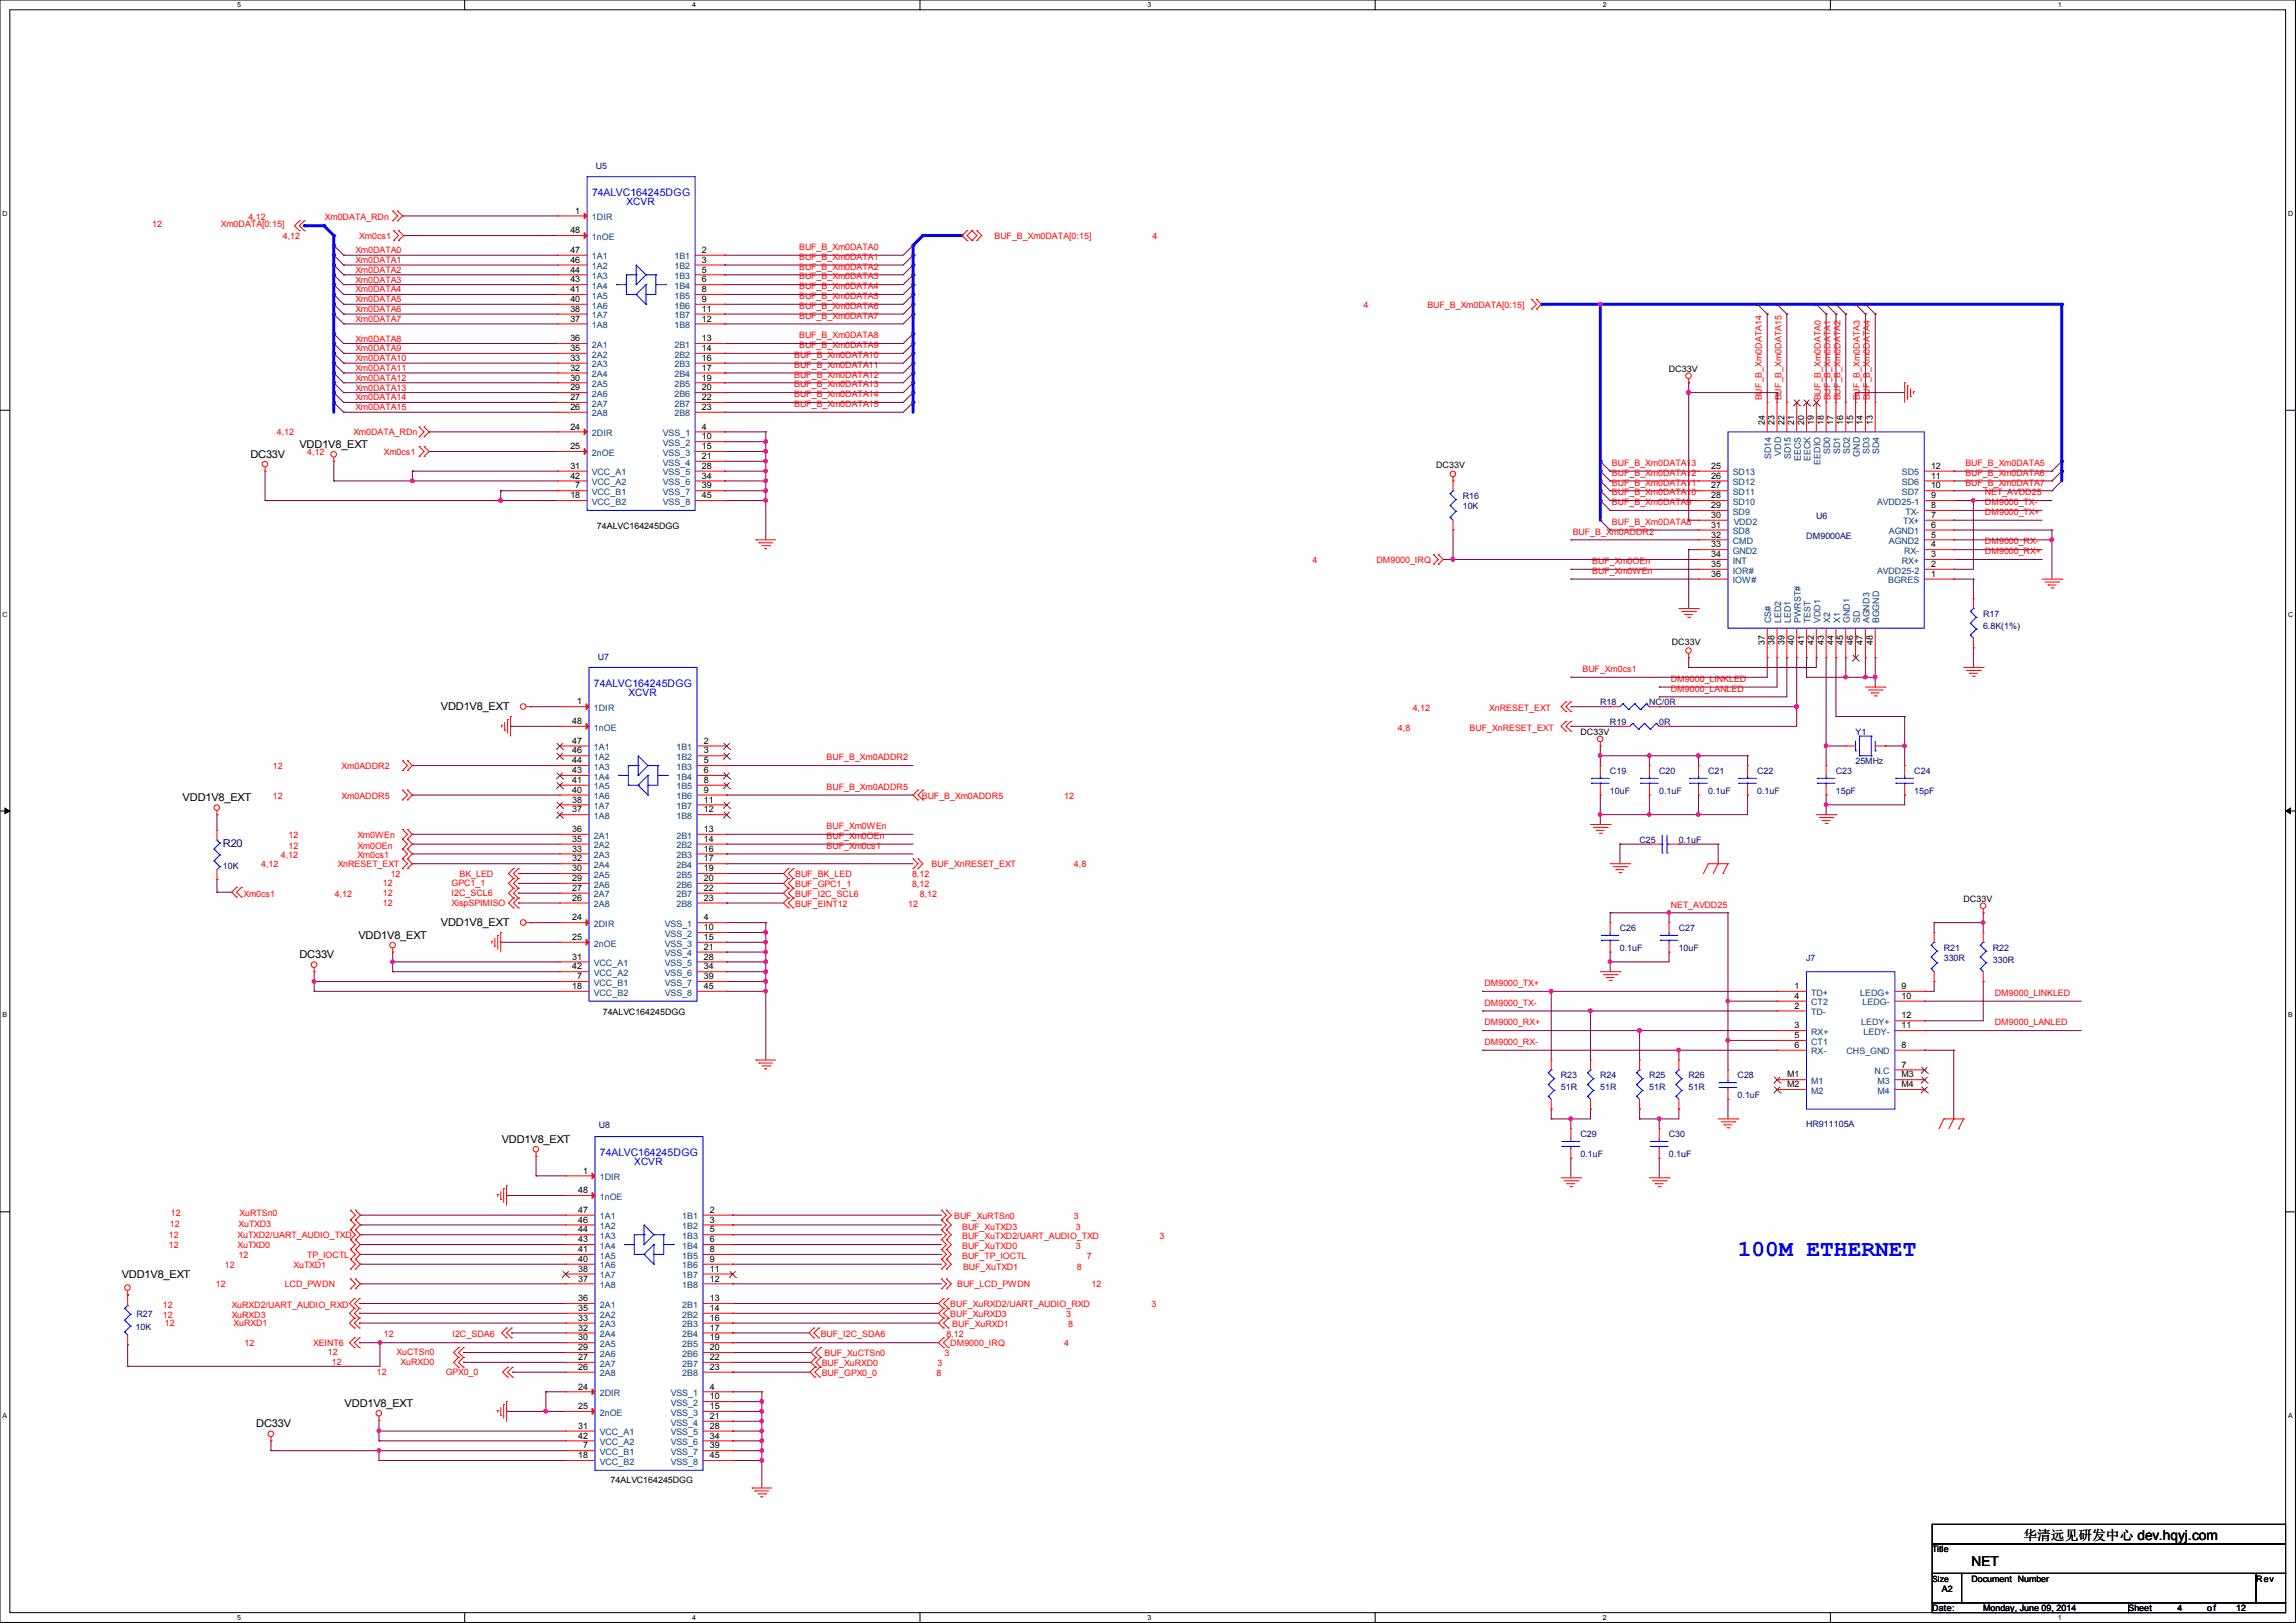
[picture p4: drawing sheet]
<svg xmlns="http://www.w3.org/2000/svg" width="297mm" height="210mm" viewBox="0 0 297 210" stroke-linecap="round" stroke-linejoin="round" font-family="sans-serif">
<defs><g id="words">
<text font-size="3" fill="#00f" x="224.8" y="162.5">100M ETHERNET</text>
<g font-size="1.8">
<text x="255" y="202.6">NET</text>
<text x="261.7" y="199.2">华清远见研发中心 dev.hqyj.com</text>
</g>
<g font-size="1.4" fill="#00f">
<text x="76.6" y="25.4">74ALVC164245DGG</text>
<text x="76.8" y="88.9">74ALVC164245DGG</text>
<text x="77.6" y="149.6">74ALVC164245DGG</text>
</g>
<g font-size="1.4">
<text x="32.4" y="59.2">DC33V</text>
<text x="38.7" y="58">VDD1V8_EXT</text>
<text x="57" y="91.9">VDD1V8_EXT</text>
<text x="23.6" y="103.7">VDD1V8_EXT</text>
<text x="57" y="119.8">VDD1V8_EXT</text>
<text x="38.7" y="124">DC33V</text>
<text x="46.4" y="121.5">VDD1V8_EXT</text>
<text x="64.9" y="147.9">VDD1V8_EXT</text>
<text x="15.7" y="165.4">VDD1V8_EXT</text>
<text x="33.1" y="184.7">DC33V</text>
<text x="44.6" y="182">VDD1V8_EXT</text>
</g>
<text font-size="1.4" fill="#000080" x="28.8" y="109.6">R20</text>
<g font-size="1.3" fill="#00f">
<text x="81" y="26.6">XCVR</text>
<text x="81.3" y="90.1">XCVR</text>
<text x="82" y="150.8">XCVR</text>
</g>
<g font-size="1.2" fill="#f00">
<text x="227.9" y="51.8" transform="rotate(-90 227.9 51.8)">BUF_B_Xm0DATA14</text>
<text x="230.4" y="51.8" transform="rotate(-90 230.4 51.8)">BUF_B_Xm0DATA15</text>
<text x="235.5" y="51.8" transform="rotate(-90 235.5 51.8)">BUF_B_Xm0DATA0</text>
<text x="236.8" y="51.8" transform="rotate(-90 236.8 51.8)">BUF_B_Xm0DATA1</text>
<text x="238.1" y="51.8" transform="rotate(-90 238.1 51.8)">BUF_B_Xm0DATA2</text>
<text x="240.6" y="51.8" transform="rotate(-90 240.6 51.8)">BUF_B_Xm0DATA3</text>
<text x="241.9" y="51.8" transform="rotate(-90 241.9 51.8)">BUF_B_Xm0DATA4</text>
</g>
<g font-size="1.2">
<text x="228.3" y="55" transform="rotate(-90 228.3 55)">24</text>
<text x="229.6" y="55" transform="rotate(-90 229.6 55)">23</text>
<text x="230.8" y="55" transform="rotate(-90 230.8 55)">22</text>
<text x="232.1" y="55" transform="rotate(-90 232.1 55)">21</text>
<text x="233.4" y="55" transform="rotate(-90 233.4 55)">20</text>
<text x="234.6" y="55" transform="rotate(-90 234.6 55)">19</text>
<text x="235.9" y="55" transform="rotate(-90 235.9 55)">18</text>
<text x="237.2" y="55" transform="rotate(-90 237.2 55)">17</text>
<text x="238.4" y="55" transform="rotate(-90 238.4 55)">16</text>
<text x="239.7" y="55" transform="rotate(-90 239.7 55)">15</text>
<text x="241" y="55" transform="rotate(-90 241 55)">14</text>
<text x="242.3" y="55" transform="rotate(-90 242.3 55)">13</text>
<text x="228.3" y="83.4" transform="rotate(-90 228.3 83.4)">37</text>
<text x="229.6" y="83.4" transform="rotate(-90 229.6 83.4)">38</text>
<text x="230.8" y="83.4" transform="rotate(-90 230.8 83.4)">39</text>
<text x="232.1" y="83.4" transform="rotate(-90 232.1 83.4)">40</text>
<text x="233.4" y="83.4" transform="rotate(-90 233.4 83.4)">41</text>
<text x="234.6" y="83.4" transform="rotate(-90 234.6 83.4)">42</text>
<text x="235.9" y="83.4" transform="rotate(-90 235.9 83.4)">43</text>
<text x="237.2" y="83.4" transform="rotate(-90 237.2 83.4)">44</text>
<text x="238.4" y="83.4" transform="rotate(-90 238.4 83.4)">45</text>
<text x="239.7" y="83.4" transform="rotate(-90 239.7 83.4)">46</text>
<text x="241" y="83.4" transform="rotate(-90 241 83.4)">47</text>
<text x="242.3" y="83.4" transform="rotate(-90 242.3 83.4)">48</text>
</g>
<g font-size="1.2" fill="#004080">
<text x="229.1" y="59.4" transform="rotate(-90 229.1 59.4)">SD14</text>
<text x="230.4" y="59" transform="rotate(-90 230.4 59)">VDD</text>
<text x="231.7" y="59.4" transform="rotate(-90 231.7 59.4)">SD15</text>
<text x="232.9" y="59.6" transform="rotate(-90 232.9 59.6)">EECS</text>
<text x="234.2" y="59.6" transform="rotate(-90 234.2 59.6)">EECK</text>
<text x="236.7" y="58.8" transform="rotate(-90 236.7 58.8)">SD0</text>
<text x="238" y="58.8" transform="rotate(-90 238 58.8)">SD1</text>
<text x="239.3" y="58.8" transform="rotate(-90 239.3 58.8)">SD2</text>
<text x="240.6" y="59.1" transform="rotate(-90 240.6 59.1)">GND</text>
<text x="241.8" y="58.8" transform="rotate(-90 241.8 58.8)">SD3</text>
<text x="243.1" y="58.8" transform="rotate(-90 243.1 58.8)">SD4</text>
<text x="235.5" y="60.1" transform="rotate(-90 235.5 60.1)">EEDIO</text>
<text x="229.1" y="80.6" transform="rotate(-90 229.1 80.6)">CS#</text>
<text x="230.4" y="80.6" transform="rotate(-90 230.4 80.6)">LED2</text>
<text x="231.7" y="80.6" transform="rotate(-90 231.7 80.6)">LED1</text>
<text x="232.9" y="80.6" transform="rotate(-90 232.9 80.6)">PWRST#</text>
<text x="234.2" y="80.6" transform="rotate(-90 234.2 80.6)">TEST</text>
<text x="235.5" y="80.6" transform="rotate(-90 235.5 80.6)">VDD1</text>
<text x="236.7" y="80.6" transform="rotate(-90 236.7 80.6)">X2</text>
<text x="238" y="80.6" transform="rotate(-90 238 80.6)">X1</text>
<text x="239.3" y="80.6" transform="rotate(-90 239.3 80.6)">GND1</text>
<text x="240.6" y="80.6" transform="rotate(-90 240.6 80.6)">SD</text>
<text x="241.8" y="80.6" transform="rotate(-90 241.8 80.6)">AGND3</text>
<text x="243.1" y="80.6" transform="rotate(-90 243.1 80.6)">BGGND</text>
</g>
<g font-size="1.1" fill="#000080">
<text x="77.1" y="21.9">U5</text>
<text x="189.2" y="64.6">R16</text>
<text x="189.2" y="65.9">10K</text>
<text x="233.7" y="69.7">DM9000AE</text>
<text x="234.9" y="67.1">U6</text>
<text x="256.5" y="79.8">R17</text>
<text x="256.5" y="81.4">6.8K(1%)</text>
<text x="77.3" y="85.4">U7</text>
<text x="207" y="91.3">R18</text>
<text x="208.3" y="93.8">R19</text>
<text x="213.3" y="91.3">NC/0R</text>
<text x="214.6" y="93.8">0R</text>
<text x="240" y="95.1">Y1</text>
<text x="208.3" y="100.2">C19</text>
<text x="214.6" y="100.2">C20</text>
<text x="221" y="100.2">C21</text>
<text x="227.3" y="100.2">C22</text>
<text x="237.5" y="100.2">C23</text>
<text x="240" y="98.9">25MHz</text>
<text x="247.6" y="100.2">C24</text>
<text x="208.3" y="102.7">10uF</text>
<text x="214.6" y="102.7">0.1uF</text>
<text x="221" y="102.7">0.1uF</text>
<text x="227.3" y="102.7">0.1uF</text>
<text x="237.5" y="102.7">15pF</text>
<text x="247.6" y="102.7">15pF</text>
<text x="28.8" y="112.5">10K</text>
<text x="212.1" y="109.1">C25</text>
<text x="217.1" y="109.1">0.1uF</text>
<text x="209.5" y="120.5">C26</text>
<text x="209.5" y="123">0.1uF</text>
<text x="217.1" y="120.5">C27</text>
<text x="217.1" y="123">10uF</text>
<text x="233.7" y="124.3">J7</text>
<text x="251.4" y="123">R21</text>
<text x="251.4" y="124.3">330R</text>
<text x="257.8" y="123">R22</text>
<text x="257.8" y="124.5">330R</text>
<text x="201.9" y="139.5">R23</text>
<text x="201.9" y="141.1">51R</text>
<text x="207" y="139.5">R24</text>
<text x="207" y="141.1">51R</text>
<text x="213.3" y="139.5">R25</text>
<text x="213.3" y="141.1">51R</text>
<text x="218.4" y="139.5">R26</text>
<text x="218.4" y="141.1">51R</text>
<text x="224.8" y="139.5">C28</text>
<text x="224.8" y="142.1">0.1uF</text>
<text x="77.5" y="146">U8</text>
<text x="204.5" y="147.2">C29</text>
<text x="204.5" y="149.7">0.1uF</text>
<text x="215.9" y="147.2">C30</text>
<text x="215.9" y="149.7">0.1uF</text>
<text x="233.7" y="145.9">HR911105A</text>
<text x="17.5" y="172">10K</text>
<text x="17.7" y="170.4">R27</text>
</g>
<g font-size="1.1" fill="#f00">
<text x="19.7" y="29.4">12</text>
<text x="28.6" y="29.4">Xm0DATA[0:15]</text>
<text x="32.1" y="28.4">4,12</text>
<text x="42" y="28.4">Xm0DATA_RDn</text>
<text x="36.6" y="30.9">4,12</text>
<text x="46" y="32.8">Xm0DATA0</text>
<text x="46" y="34">Xm0DATA1</text>
<text x="46" y="35.3">Xm0DATA2</text>
<text x="46.5" y="30.9">Xm0cs1</text>
<text x="103.4" y="32.3">BUF_B_Xm0DATA0</text>
<text x="103.4" y="33.6">BUF_B_Xm0DATA1</text>
<text x="103.4" y="34.9">BUF_B_Xm0DATA2</text>
<text x="128.6" y="30.9">BUF_B_Xm0DATA[0:15]</text>
<text x="149.1" y="30.9">4</text>
<text x="46" y="36.6">Xm0DATA3</text>
<text x="46" y="37.8">Xm0DATA4</text>
<text x="46" y="39.1">Xm0DATA5</text>
<text x="46" y="40.4">Xm0DATA6</text>
<text x="46" y="41.7">Xm0DATA7</text>
<text x="103.4" y="36.2">BUF_B_Xm0DATA3</text>
<text x="103.4" y="37.4">BUF_B_Xm0DATA4</text>
<text x="103.4" y="38.7">BUF_B_Xm0DATA5</text>
<text x="103.4" y="40">BUF_B_Xm0DATA6</text>
<text x="103.4" y="41.2">BUF_B_Xm0DATA7</text>
<text x="176.4" y="39.8">4</text>
<text x="184.6" y="39.8">BUF_B_Xm0DATA[0:15]</text>
<text x="46" y="44.2">Xm0DATA8</text>
<text x="46" y="45.5">Xm0DATA9</text>
<text x="46" y="46.7">Xm0DATA10</text>
<text x="102.7" y="47.6">BUF_B_Xm0DATA11</text>
<text x="102.7" y="46.3">BUF_B_Xm0DATA10</text>
<text x="103.4" y="45">BUF_B_Xm0DATA9</text>
<text x="103.4" y="43.8">BUF_B_Xm0DATA8</text>
<text x="46" y="48">Xm0DATA11</text>
<text x="46" y="49.3">Xm0DATA12</text>
<text x="46" y="50.5">Xm0DATA13</text>
<text x="46" y="51.8">Xm0DATA14</text>
<text x="46" y="53.1">Xm0DATA15</text>
<text x="102.7" y="48.9">BUF_B_Xm0DATA12</text>
<text x="102.7" y="50.1">BUF_B_Xm0DATA13</text>
<text x="102.7" y="51.4">BUF_B_Xm0DATA14</text>
<text x="102.7" y="52.7">BUF_B_Xm0DATA15</text>
<text x="35.8" y="56.3">4,12</text>
<text x="39.7" y="58.9">4,12</text>
<text x="45.7" y="56.3">Xm0DATA_RDn</text>
<text x="49.7" y="58.9">Xm0cs1</text>
<text x="208.5" y="65.4">BUF_B_Xm0DATA9</text>
<text x="208.5" y="60.3">BUF_B_Xm0DATA13</text>
<text x="208.5" y="61.6">BUF_B_Xm0DATA12</text>
<text x="208.5" y="62.8">BUF_B_Xm0DATA11</text>
<text x="208.5" y="64.1">BUF_B_Xm0DATA10</text>
<text x="254.2" y="60.3">BUF_B_Xm0DATA5</text>
<text x="254.2" y="61.6">BUF_B_Xm0DATA6</text>
<text x="254.2" y="62.8">BUF_B_Xm0DATA7</text>
<text x="256.8" y="65.4">DM9000_TX-</text>
<text x="256.8" y="64.1">NET_AVDD25</text>
<text x="203.4" y="69.2">BUF_B_Xm0ADDR2</text>
<text x="208.5" y="67.9">BUF_B_Xm0DATA8</text>
<text x="256.8" y="66.6">DM9000_TX+</text>
<text x="256.8" y="70.4">DM9000_RX-</text>
<text x="256.8" y="71.7">DM9000_RX+</text>
<text x="169.8" y="72.9">4</text>
<text x="178" y="72.9">DM9000_IRQ</text>
<text x="206" y="73">BUF_Xm0OEn</text>
<text x="206" y="74.3">BUF_Xm0WEn</text>
<text x="204.7" y="87">BUF_Xm0cs1</text>
<text x="216.1" y="88.2">DM9000_LINKLED</text>
<text x="216.1" y="89.5">DM9000_LANLED</text>
<text x="180.8" y="94.6">4,8</text>
<text x="182.7" y="92">4,12</text>
<text x="190.1" y="94.6">BUF_XnRESET_EXT</text>
<text x="192.6" y="92">XnRESET_EXT</text>
<text x="35.3" y="99.5">12</text>
<text x="44.2" y="99.5">Xm0ADDR2</text>
<text x="106.9" y="98.4">BUF_B_Xm0ADDR2</text>
<text x="35.3" y="103.3">12</text>
<text x="44.2" y="103.3">Xm0ADDR5</text>
<text x="106.9" y="107.3">BUF_Xm0WEn</text>
<text x="106.9" y="102.2">BUF_B_Xm0ADDR5</text>
<text x="119.2" y="103.3">BUF_B_Xm0ADDR5</text>
<text x="137.7" y="103.3">12</text>
<text x="33.8" y="112.2">4,12</text>
<text x="36.3" y="111">4,12</text>
<text x="37.3" y="108.4">12</text>
<text x="37.3" y="109.8">12</text>
<text x="43.7" y="112.2">XnRESET_EXT</text>
<text x="46.2" y="108.4">Xm0WEn</text>
<text x="46.2" y="109.8">Xm0OEn</text>
<text x="46.2" y="111">Xm0cs1</text>
<text x="50.5" y="113.5">12</text>
<text x="59.4" y="113.5">BK_LED</text>
<text x="102.9" y="113.5">BUF_BK_LED</text>
<text x="106.9" y="108.5">BUF_Xm0OEn</text>
<text x="106.9" y="109.8">BUF_Xm0cs1</text>
<text x="118" y="113.5">8,12</text>
<text x="120.5" y="112.2">BUF_XnRESET_EXT</text>
<text x="138.9" y="112.2">4,8</text>
<text x="31.5" y="116">Xm0cs1</text>
<text x="43.3" y="116">4,12</text>
<text x="49.5" y="114.6">12</text>
<text x="49.5" y="115.9">12</text>
<text x="49.5" y="117.2">12</text>
<text x="58.4" y="114.6">GPC1_1</text>
<text x="58.4" y="115.9">I2C_SCL6</text>
<text x="58.4" y="117.2">XispSPIMISO</text>
<text x="102.9" y="114.8">BUF_GPC1_1</text>
<text x="102.9" y="116">BUF_I2C_SCL6</text>
<text x="102.9" y="117.3">BUF_EINT12</text>
<text x="117.5" y="117.3">12</text>
<text x="118" y="114.8">8,12</text>
<text x="119" y="116">8,12</text>
<text x="216.1" y="117.4">NET_AVDD25</text>
<text x="192" y="127.6">DM9000_TX+</text>
<text x="192" y="130.1">DM9000_TX-</text>
<text x="258" y="128.9">DM9000_LINKLED</text>
<text x="192" y="132.7">DM9000_RX+</text>
<text x="192" y="135.2">DM9000_RX-</text>
<text x="258" y="132.7">DM9000_LANLED</text>
<text x="21.8" y="160.2">12</text>
<text x="21.8" y="161.5">12</text>
<text x="22" y="158.7">12</text>
<text x="22.1" y="157.3">12</text>
<text x="30.7" y="160.2">XuTXD2/UART_AUDIO_TXD</text>
<text x="30.7" y="161.5">XuTXD0</text>
<text x="30.9" y="158.7">XuTXD3</text>
<text x="31" y="157.3">XuRTSn0</text>
<text x="123.4" y="157.7">BUF_XuRTSn0</text>
<text x="124.4" y="160.4">BUF_XuTXD2/UART_AUDIO_TXD</text>
<text x="124.4" y="161.6">BUF_XuTXD0</text>
<text x="124.4" y="159.1">BUF_XuTXD3</text>
<text x="138.9" y="157.7">3</text>
<text x="139.2" y="161.6">3</text>
<text x="139.2" y="159.1">3</text>
<text x="150" y="160.4">3</text>
<text x="27.9" y="166.6">12</text>
<text x="29.1" y="164">12</text>
<text x="30.9" y="162.8">12</text>
<text x="36.8" y="166.6">LCD_PWDN</text>
<text x="38" y="164">XuTXD1</text>
<text x="39.7" y="162.8">TP_IOCTL</text>
<text x="123.8" y="166.6">BUF_LCD_PWDN</text>
<text x="124.4" y="162.9">BUF_TP_IOCTL</text>
<text x="124.6" y="164.3">BUF_XuTXD1</text>
<text x="139.3" y="164.3">8</text>
<text x="140.6" y="162.9">7</text>
<text x="141.2" y="166.6">12</text>
<text x="21.1" y="169.2">12</text>
<text x="21.1" y="170.5">12</text>
<text x="21.3" y="171.5">12</text>
<text x="30" y="169.2">XuRXD2/UART_AUDIO_RXD</text>
<text x="30" y="170.5">XuRXD3</text>
<text x="30.2" y="171.5">XuRXD1</text>
<text x="49.7" y="172.9">12</text>
<text x="58.5" y="172.9">I2C_SDA6</text>
<text x="106.2" y="172.9">BUF_I2C_SDA6</text>
<text x="122.4" y="172.9">8,12</text>
<text x="122.9" y="169.1">BUF_XuRXD2/UART_AUDIO_RXD</text>
<text x="122.9" y="170.4">BUF_XuRXD3</text>
<text x="123.2" y="171.7">BUF_XuRXD1</text>
<text x="137.9" y="170.4">3</text>
<text x="138.2" y="171.7">8</text>
<text x="149" y="169.1">3</text>
<text x="31.6" y="174.2">12</text>
<text x="40.5" y="174.2">XEINT6</text>
<text x="42.4" y="175.3">12</text>
<text x="42.9" y="176.6">12</text>
<text x="48.8" y="177.9">12</text>
<text x="51.3" y="175.3">XuCTSn0</text>
<text x="51.8" y="176.6">XuRXD0</text>
<text x="57.7" y="177.9">GPX0_0</text>
<text x="106.3" y="176.7">BUF_XuRXD0</text>
<text x="106.3" y="178">BUF_GPX0_0</text>
<text x="106.7" y="175.5">BUF_XuCTSn0</text>
<text x="121.1" y="178">8</text>
<text x="121.3" y="176.7">3</text>
<text x="122.2" y="175.5">3</text>
<text x="122.9" y="174.2">DM9000_IRQ</text>
<text x="137.7" y="174.2">4</text>
</g>
<g font-size="1.1">
<text x="74.4" y="27.6">1</text>
<text x="73.8" y="30.2">48</text>
<text x="73.8" y="32.7">47</text>
<text x="73.8" y="34">46</text>
<text x="73.8" y="35.3">44</text>
<text x="90.8" y="32.7">2</text>
<text x="90.8" y="34">3</text>
<text x="90.8" y="35.3">5</text>
<text x="73.8" y="36.5">43</text>
<text x="73.8" y="37.8">41</text>
<text x="73.8" y="39.1">40</text>
<text x="73.8" y="40.3">38</text>
<text x="73.8" y="41.6">37</text>
<text x="90.8" y="36.5">6</text>
<text x="90.8" y="37.8">8</text>
<text x="90.8" y="39.1">9</text>
<text x="90.8" y="40.3">11</text>
<text x="90.8" y="41.6">12</text>
<text x="73.8" y="48">32</text>
<text x="73.8" y="46.7">33</text>
<text x="73.8" y="45.4">35</text>
<text x="73.8" y="44.2">36</text>
<text x="90.8" y="44.2">13</text>
<text x="90.8" y="45.4">14</text>
<text x="90.8" y="46.7">16</text>
<text x="90.8" y="48">17</text>
<text x="73.8" y="53">26</text>
<text x="73.8" y="51.8">27</text>
<text x="73.8" y="50.5">29</text>
<text x="73.8" y="49.2">30</text>
<text x="90.8" y="49.2">19</text>
<text x="90.8" y="50.5">20</text>
<text x="90.8" y="51.8">22</text>
<text x="90.8" y="53">23</text>
<text x="215.9" y="48.1">DC33V</text>
<text x="73.8" y="55.6">24</text>
<text x="73.8" y="58.1">25</text>
<text x="90.8" y="55.6">4</text>
<text x="90.8" y="56.9">10</text>
<text x="90.8" y="58.1">15</text>
<text x="90.8" y="59.4">21</text>
<text x="73.8" y="60.7">31</text>
<text x="73.8" y="61.9">42</text>
<text x="73.8" y="64.5">18</text>
<text x="74.4" y="63.2">7</text>
<text x="90.8" y="60.7">28</text>
<text x="90.8" y="61.9">34</text>
<text x="90.8" y="63.2">39</text>
<text x="90.8" y="64.5">45</text>
<text x="185.8" y="60.5">DC33V</text>
<text x="221.3" y="60.7">25</text>
<text x="221.3" y="61.9">26</text>
<text x="221.3" y="63.2">27</text>
<text x="221.3" y="64.5">28</text>
<text x="221.3" y="65.7">29</text>
<text x="249.8" y="65.7">8</text>
<text x="249.8" y="64.5">9</text>
<text x="249.8" y="63.2">10</text>
<text x="249.8" y="61.9">11</text>
<text x="249.8" y="60.7">12</text>
<text x="77.2" y="68.4">74ALVC164245DGG</text>
<text x="221.3" y="67">30</text>
<text x="221.3" y="68.3">31</text>
<text x="221.3" y="69.6">32</text>
<text x="221.3" y="70.8">33</text>
<text x="249.8" y="70.8">4</text>
<text x="249.8" y="69.6">5</text>
<text x="249.8" y="68.3">6</text>
<text x="249.8" y="67">7</text>
<text x="221.3" y="72.1">34</text>
<text x="221.3" y="73.4">35</text>
<text x="221.3" y="74.6">36</text>
<text x="249.8" y="74.6">1</text>
<text x="249.8" y="73.4">2</text>
<text x="249.8" y="72.1">3</text>
<text x="216.3" y="83.4">DC33V</text>
<text x="74" y="93.7">48</text>
<text x="74.7" y="91.1">1</text>
<text x="204.5" y="95.1">DC33V</text>
<text x="74" y="96.2">47</text>
<text x="74" y="97.5">46</text>
<text x="74" y="98.8">44</text>
<text x="74" y="100">43</text>
<text x="74" y="101.3">41</text>
<text x="91.1" y="96.2">2</text>
<text x="91.1" y="97.5">3</text>
<text x="91.1" y="98.8">5</text>
<text x="91.1" y="100">6</text>
<text x="91.1" y="101.3">8</text>
<text x="74" y="102.6">40</text>
<text x="74" y="103.8">38</text>
<text x="74" y="105.1">37</text>
<text x="74" y="107.7">36</text>
<text x="91.1" y="102.6">9</text>
<text x="91.1" y="103.8">11</text>
<text x="91.1" y="105.1">12</text>
<text x="91.1" y="107.7">13</text>
<text x="74" y="112.7">30</text>
<text x="74" y="111.5">32</text>
<text x="74" y="110.2">33</text>
<text x="74" y="108.9">35</text>
<text x="91.1" y="108.9">14</text>
<text x="91.1" y="110.2">16</text>
<text x="91.1" y="111.5">17</text>
<text x="91.1" y="112.7">19</text>
<text x="74" y="119.1">24</text>
<text x="74" y="116.5">26</text>
<text x="74" y="115.3">27</text>
<text x="74" y="114">29</text>
<text x="91.1" y="114">20</text>
<text x="91.1" y="115.3">22</text>
<text x="91.1" y="116.5">23</text>
<text x="91.1" y="119.1">4</text>
<text x="254" y="116.7">DC33V</text>
<text x="74" y="121.6">25</text>
<text x="74" y="124.2">31</text>
<text x="74" y="125.4">42</text>
<text x="91.1" y="120.4">10</text>
<text x="91.1" y="121.6">15</text>
<text x="91.1" y="122.9">21</text>
<text x="91.1" y="124.2">28</text>
<text x="91.1" y="125.4">34</text>
<text x="74" y="128">18</text>
<text x="74.7" y="126.7">7</text>
<text x="78" y="131.3">74ALVC164245DGG</text>
<text x="91.1" y="126.7">39</text>
<text x="91.1" y="128">45</text>
<text x="232.1" y="128">1</text>
<text x="232.1" y="129.2">4</text>
<text x="232.1" y="130.5">2</text>
<text x="246" y="128">9</text>
<text x="246" y="129.2">10</text>
<text x="246" y="131.8">12</text>
<text x="232.1" y="133.1">3</text>
<text x="232.1" y="134.3">5</text>
<text x="232.1" y="135.6">6</text>
<text x="246" y="133.1">11</text>
<text x="246" y="135.6">8</text>
<text x="231.2" y="139.4">M1</text>
<text x="231.2" y="140.7">M2</text>
<text x="246" y="140.7">M4</text>
<text x="246" y="139.4">M3</text>
<text x="246" y="138.1">7</text>
<text x="74.8" y="154.4">48</text>
<text x="75.4" y="151.9">1</text>
<text x="74.8" y="156.9">47</text>
<text x="74.8" y="158.2">46</text>
<text x="74.8" y="159.5">44</text>
<text x="74.8" y="160.7">43</text>
<text x="91.8" y="156.9">2</text>
<text x="91.8" y="158.2">3</text>
<text x="91.8" y="159.5">5</text>
<text x="91.8" y="160.7">6</text>
<text x="74.8" y="162">41</text>
<text x="74.8" y="163.3">40</text>
<text x="74.8" y="164.5">38</text>
<text x="74.8" y="165.8">37</text>
<text x="91.8" y="162">8</text>
<text x="91.8" y="163.3">9</text>
<text x="91.8" y="164.5">11</text>
<text x="91.8" y="165.8">12</text>
<text x="74.8" y="173.4">30</text>
<text x="74.8" y="172.2">32</text>
<text x="74.8" y="170.9">33</text>
<text x="74.8" y="169.6">35</text>
<text x="74.8" y="168.4">36</text>
<text x="91.8" y="168.4">13</text>
<text x="91.8" y="169.6">14</text>
<text x="91.8" y="170.9">16</text>
<text x="91.8" y="172.2">17</text>
<text x="91.8" y="173.4">19</text>
<text x="74.8" y="179.8">24</text>
<text x="74.8" y="177.2">26</text>
<text x="74.8" y="176">27</text>
<text x="74.8" y="174.7">29</text>
<text x="91.8" y="174.7">20</text>
<text x="91.8" y="176">22</text>
<text x="91.8" y="177.2">23</text>
<text x="91.8" y="179.8">4</text>
<text x="74.8" y="182.3">25</text>
<text x="74.8" y="184.9">31</text>
<text x="91.8" y="181.1">10</text>
<text x="91.8" y="182.3">15</text>
<text x="91.8" y="183.6">21</text>
<text x="91.8" y="184.9">28</text>
<text x="74.8" y="186.1">42</text>
<text x="74.8" y="188.7">18</text>
<text x="75.4" y="187.4">7</text>
<text x="79" y="191.9">74ALVC164245DGG</text>
<text x="91.8" y="186.1">34</text>
<text x="91.8" y="187.4">39</text>
<text x="91.8" y="188.7">45</text>
<text x="249.9" y="200.9">Title</text>
<text x="249.9" y="204.6">Size</text>
<text x="249.9" y="208.5">Date:</text>
<text x="251.2" y="206">A2</text>
<text x="255" y="204.7">Document Number</text>
<text x="256.5" y="208.5">Monday, June 09, 2014</text>
<text x="275.3" y="208.5">Sheet</text>
<text x="281.7" y="208.5">4</text>
<text x="285.5" y="208.5">o f</text>
<text x="289.3" y="208.5">12</text>
<text x="291.8" y="204.7">Rev</text>
</g>
<g font-size="1.1" fill="#004080">
<text x="76.6" y="28.5">1DIR</text>
<text x="76.6" y="31">1nOE</text>
<text x="76.6" y="33.6">1A1</text>
<text x="76.6" y="34.8">1A2</text>
<text x="87.2" y="33.6">1B1</text>
<text x="87.2" y="34.8">1B2</text>
<text x="76.6" y="36.1">1A3</text>
<text x="76.6" y="37.4">1A4</text>
<text x="76.6" y="38.7">1A5</text>
<text x="76.6" y="39.9">1A6</text>
<text x="76.6" y="41.2">1A7</text>
<text x="87.2" y="36.1">1B3</text>
<text x="87.2" y="37.4">1B4</text>
<text x="87.2" y="38.7">1B5</text>
<text x="87.2" y="39.9">1B6</text>
<text x="87.2" y="41.2">1B7</text>
<text x="76.6" y="42.5">1A8</text>
<text x="76.6" y="47.5">2A3</text>
<text x="76.6" y="46.3">2A2</text>
<text x="76.6" y="45">2A1</text>
<text x="87.2" y="42.5">1B8</text>
<text x="87.2" y="45">2B1</text>
<text x="87.2" y="46.3">2B2</text>
<text x="87.2" y="47.5">2B3</text>
<text x="76.6" y="53.9">2A8</text>
<text x="76.6" y="52.6">2A7</text>
<text x="76.6" y="51.4">2A6</text>
<text x="76.6" y="50.1">2A5</text>
<text x="76.6" y="48.8">2A4</text>
<text x="87.2" y="48.8">2B4</text>
<text x="87.2" y="50.1">2B5</text>
<text x="87.2" y="51.4">2B6</text>
<text x="87.2" y="52.6">2B7</text>
<text x="87.2" y="53.9">2B8</text>
<text x="76.6" y="56.4">2DIR</text>
<text x="76.6" y="59">2nOE</text>
<text x="85.8" y="56.4">VSS_1</text>
<text x="85.8" y="57.7">VSS_2</text>
<text x="85.8" y="59">VSS_3</text>
<text x="76.6" y="61.5">VCC_A1</text>
<text x="76.6" y="62.8">VCC_A2</text>
<text x="76.6" y="64.1">VCC_B1</text>
<text x="76.6" y="65.3">VCC_B2</text>
<text x="85.8" y="60.2">VSS_4</text>
<text x="85.8" y="61.5">VSS_5</text>
<text x="85.8" y="62.8">VSS_6</text>
<text x="85.8" y="64.1">VSS_7</text>
<text x="85.8" y="65.3">VSS_8</text>
<text x="224.1" y="61.5">SD13</text>
<text x="224.1" y="62.8">SD12</text>
<text x="224.1" y="64.1">SD11</text>
<text x="224.1" y="65.3">SD10</text>
<text x="242.8" y="65.3">AVDD25-1</text>
<text x="246" y="64.1">SD7</text>
<text x="246" y="62.8">SD6</text>
<text x="246" y="61.5">SD5</text>
<text x="224.1" y="66.6">SD9</text>
<text x="224.1" y="69.1">SD8</text>
<text x="224.1" y="70.4">CMD</text>
<text x="224.1" y="71.7">GND2</text>
<text x="224.3" y="67.9">VDD2</text>
<text x="244.3" y="70.4">AGND2</text>
<text x="244.3" y="69.1">AGND1</text>
<text x="246.2" y="67.9">TX+</text>
<text x="246.3" y="71.7">RX-</text>
<text x="246.5" y="66.6">TX-</text>
<text x="224.1" y="72.9">INT</text>
<text x="224.1" y="74.2">IOR#</text>
<text x="224.1" y="75.5">IOW#</text>
<text x="242.8" y="74.2">AVDD25-2</text>
<text x="244.2" y="75.5">BGRES</text>
<text x="246" y="72.9">RX+</text>
<text x="76.8" y="92">1DIR</text>
<text x="76.8" y="94.5">1nOE</text>
<text x="76.8" y="97.1">1A1</text>
<text x="76.8" y="98.3">1A2</text>
<text x="76.8" y="99.6">1A3</text>
<text x="76.8" y="100.9">1A4</text>
<text x="87.5" y="97.1">1B1</text>
<text x="87.5" y="98.3">1B2</text>
<text x="87.5" y="99.6">1B3</text>
<text x="87.5" y="100.9">1B4</text>
<text x="76.8" y="102.2">1A5</text>
<text x="76.8" y="103.4">1A6</text>
<text x="76.8" y="104.7">1A7</text>
<text x="76.8" y="106">1A8</text>
<text x="87.5" y="102.2">1B5</text>
<text x="87.5" y="103.4">1B6</text>
<text x="87.5" y="104.7">1B7</text>
<text x="87.5" y="106">1B8</text>
<text x="76.8" y="113.6">2A5</text>
<text x="76.8" y="112.3">2A4</text>
<text x="76.8" y="111">2A3</text>
<text x="76.8" y="109.8">2A2</text>
<text x="76.8" y="108.5">2A1</text>
<text x="87.5" y="108.5">2B1</text>
<text x="87.5" y="109.8">2B2</text>
<text x="87.5" y="111">2B3</text>
<text x="87.5" y="112.3">2B4</text>
<text x="87.5" y="113.6">2B5</text>
<text x="76.8" y="119.9">2DIR</text>
<text x="76.8" y="117.4">2A8</text>
<text x="76.8" y="116.1">2A7</text>
<text x="76.8" y="114.8">2A6</text>
<text x="86" y="119.9">VSS_1</text>
<text x="87.5" y="114.8">2B6</text>
<text x="87.5" y="116.1">2B7</text>
<text x="87.5" y="117.4">2B8</text>
<text x="76.8" y="122.5">2nOE</text>
<text x="76.8" y="125">VCC_A1</text>
<text x="86" y="121.2">VSS_2</text>
<text x="86" y="122.5">VSS_3</text>
<text x="86" y="123.7">VSS_4</text>
<text x="86" y="125">VSS_5</text>
<text x="76.8" y="126.3">VCC_A2</text>
<text x="76.8" y="127.6">VCC_B1</text>
<text x="76.8" y="128.8">VCC_B2</text>
<text x="86" y="126.3">VSS_6</text>
<text x="86" y="127.6">VSS_7</text>
<text x="86" y="128.8">VSS_8</text>
<text x="234.3" y="128.8">TD+</text>
<text x="234.3" y="130.1">CT2</text>
<text x="234.3" y="131.4">TD-</text>
<text x="240.6" y="128.8">LEDG+</text>
<text x="240.9" y="130.1">LEDG-</text>
<text x="234.3" y="133.9">RX+</text>
<text x="234.3" y="135.2">CT1</text>
<text x="234.3" y="136.4">RX-</text>
<text x="238.9" y="136.4">CHS_GND</text>
<text x="240.8" y="132.6">LEDY+</text>
<text x="241.1" y="133.9">LEDY-</text>
<text x="234.3" y="140.3">M1</text>
<text x="234.3" y="141.5">M2</text>
<text x="242.5" y="139">N.C</text>
<text x="242.8" y="141.5">M4</text>
<text x="242.8" y="140.3">M3</text>
<text x="77.6" y="152.7">1DIR</text>
<text x="77.6" y="155.2">1nOE</text>
<text x="77.6" y="157.8">1A1</text>
<text x="77.6" y="159">1A2</text>
<text x="77.6" y="160.3">1A3</text>
<text x="77.6" y="161.6">1A4</text>
<text x="88.3" y="157.8">1B1</text>
<text x="88.3" y="159">1B2</text>
<text x="88.3" y="160.3">1B3</text>
<text x="88.3" y="161.6">1B4</text>
<text x="77.6" y="162.9">1A5</text>
<text x="77.6" y="164.1">1A6</text>
<text x="77.6" y="165.4">1A7</text>
<text x="77.6" y="166.7">1A8</text>
<text x="88.3" y="162.9">1B5</text>
<text x="88.3" y="164.1">1B6</text>
<text x="88.3" y="165.4">1B7</text>
<text x="88.3" y="166.7">1B8</text>
<text x="77.6" y="173">2A4</text>
<text x="77.6" y="171.7">2A3</text>
<text x="77.6" y="170.5">2A2</text>
<text x="77.6" y="169.2">2A1</text>
<text x="88.3" y="169.2">2B1</text>
<text x="88.3" y="170.5">2B2</text>
<text x="88.3" y="171.7">2B3</text>
<text x="88.3" y="173">2B4</text>
<text x="77.6" y="178.1">2A8</text>
<text x="77.6" y="176.8">2A7</text>
<text x="77.6" y="175.6">2A6</text>
<text x="77.6" y="174.3">2A5</text>
<text x="88.3" y="174.3">2B5</text>
<text x="88.3" y="175.6">2B6</text>
<text x="88.3" y="176.8">2B7</text>
<text x="88.3" y="178.1">2B8</text>
<text x="77.6" y="180.6">2DIR</text>
<text x="77.6" y="183.2">2nOE</text>
<text x="77.6" y="185.7">VCC_A1</text>
<text x="86.8" y="180.6">VSS_1</text>
<text x="86.8" y="181.9">VSS_2</text>
<text x="86.8" y="183.2">VSS_3</text>
<text x="86.8" y="184.4">VSS_4</text>
<text x="86.8" y="185.7">VSS_5</text>
<text x="77.6" y="187">VCC_A2</text>
<text x="77.6" y="188.3">VCC_B1</text>
<text x="77.6" y="189.5">VCC_B2</text>
<text x="86.8" y="187">VSS_6</text>
<text x="86.8" y="188.3">VSS_7</text>
<text x="86.8" y="189.5">VSS_8</text>
</g>
<g font-size=".9">
<text x="30.7" y=".9">5</text>
<text x="89.5" y=".9">4</text>
<text x="148.4" y=".9">3</text>
<text x="207.3" y=".9">2</text>
<text x="266.2" y=".9">1</text>
<text x=".3" y="28">D</text>
<text x="296" y="28">D</text>
<text x=".3" y="79.8">C</text>
<text x="296" y="79.8">C</text>
<text x=".3" y="131.7">B</text>
<text x="296" y="131.7">B</text>
<text x=".3" y="183.5">A</text>
<text x="296" y="183.5">A</text>
<text x="30.7" y="209.6">5</text>
<text x="89.5" y="209.6">4</text>
<text x="148.4" y="209.6">3</text>
<text x="207.3" y="209.6">2</text>
<text x="266.2" y="209.6">1</text>
</g>
</g></defs>
<path d="M0 0h296.9v209.9h-296.9zM1.3 1.3h294.4v207.4h-294.4z" fill="none" stroke="#000" stroke-width=".13"/>
<g fill="#fff">
<path d="M30.7 .1h.5v1h-.5z"/>
<path d="M30.7 208.8h.5v1h-.5z"/>
</g>
<path d="M60.1 0v1.3M60.1 208.7v1.2" fill="none" stroke="#000" stroke-width=".13"/>
<g fill="#fff">
<path d="M89.5 .1h.5v1h-.5z"/>
<path d="M89.5 208.8h.5v1h-.5z"/>
</g>
<path d="M119 0v1.3M119 208.7v1.2" fill="none" stroke="#000" stroke-width=".13"/>
<g fill="#fff">
<path d="M148.4 .1h.5v1h-.5z"/>
<path d="M148.4 208.8h.5v1h-.5z"/>
</g>
<path d="M177.9 0v1.3M177.9 208.7v1.2" fill="none" stroke="#000" stroke-width=".13"/>
<g fill="#fff">
<path d="M207.3 .1h.5v1h-.5z"/>
<path d="M207.3 208.8h.5v1h-.5z"/>
</g>
<path d="M236.8 0v1.3M236.8 208.7v1.2" fill="none" stroke="#000" stroke-width=".13"/>
<g fill="#fff">
<path d="M266.2 .1h.5v1h-.5z"/>
<path d="M266.2 208.8h.5v1h-.5z"/>
<path d="M.3 27.2h.7v1h-.7z"/>
<path d="M296 27.2h.6v1h-.6z"/>
<path d="M.3 79h.7v1h-.7z"/>
<path d="M296 79h.6v1h-.6z"/>
</g>
<path d="M0 53.1h1.3M295.7 53.1h1.2" fill="none" stroke="#000" stroke-width=".13"/>
<g fill="#fff">
<path d="M.3 130.9h.6v1h-.6z"/>
<path d="M296 130.9h.6v1h-.6z"/>
</g>
<path d="M0 104.9h1.3M295.7 104.9h1.2" fill="none" stroke="#000" stroke-width=".13"/>
<path d="M.6 104.6l.7 .3-.7 .4zM295.7 104.9l.6-.3v.7z" fill="#000" stroke="#000" stroke-width=".13"/>
<g fill="#fff">
<path d="M.3 182.7h.6v1h-.6z"/>
<path d="M296 182.7h.5v1h-.5z"/>
</g>
<path d="M0 156.8h1.3M295.7 156.8h1.2" fill="none" stroke="#000" stroke-width=".13"/>
<g fill="none" stroke="#800040" stroke-width=".13">
<path d="M44.4 33h.1M44.4 34.3h.1M44.4 35.6h.1M44.4 36.8h.1M44.4 38.1h.1M44.4 39.4h.1M44.4 33h27.7M44.4 34.3h27.7M44.4 35.6h27.7M44.4 36.8h27.7M44.4 38.1h27.7M44.4 39.4h27.7"/>
<path d="M44.4 40.6h.1M44.4 41.9h.1M44.4 44.4h.1M44.4 45.7h.1M44.4 47h.1M44.4 48.3h.1M44.4 49.5h.1M44.4 50.8h.1M44.4 52.1h.1M44.4 53.3h.1M44.4 40.6h27.7M44.4 41.9h27.7"/>
<path d="M44.4 44.4h27.7M44.4 45.7h27.7M44.4 47h27.7M44.4 48.3h27.7M44.4 49.5h27.7M44.4 50.8h27.7M44.4 52.1h27.7M44.4 53.3h27.7M93.7 55.9h.1M93.7 57.1h.1M93.7 58.4h.1M93.7 59.7h.1"/>
<path d="M93.7 55.9h5.4M93.7 57.1h5.4M93.7 58.4h5.4M99.1 55.9h.1M99.1 57.1h.1M99.1 58.4h.1M99.1 55.9v3.8h-5.4M93.7 64.8h.1M93.7 61h.1M93.7 62.2h.1M93.7 63.5h.1M93.7 64.8h5.4"/>
<path d="M93.7 61h5.4M93.7 62.2h5.4M99.1 64.8h.1M99.1 62.2h.1M99.1 62.2v1.3h-5.4M99.1 64.8v5"/>
</g>
<g fill="#f0f" stroke="#f0f" stroke-width=".13">
<circle cx="99" cy="64.7" r=".23"/>
<circle cx="99" cy="57.1" r=".23"/>
<circle cx="99" cy="58.4" r=".23"/>
<circle cx="99" cy="59.7" r=".23"/>
<circle cx="99" cy="60.9" r=".23"/>
<circle cx="99" cy="62.2" r=".23"/>
<circle cx="99" cy="63.5" r=".23"/>
</g>
<path d="M43.2 52.1v1.2" fill="none" stroke="#00f" stroke-width=".38"/>
<circle cx="43.2" cy="52.1" r=".19" fill="#00f"/>
<path d="M41.9 29.2l1.3 1.3" fill="none" stroke="#00f" stroke-width=".38"/>
<circle cx="41.9" cy="29.2" r=".19" fill="#00f"/>
<path d="M39.4 29.2h2.5" fill="none" stroke="#00f" stroke-width=".38"/>
<circle cx="39.4" cy="29.2" r=".19" fill="#00f"/>
<path d="M43.2 50.8v1.3" fill="none" stroke="#00f" stroke-width=".38"/>
<circle cx="43.2" cy="50.8" r=".19" fill="#00f"/>
<path d="M43.2 49.5v1.3" fill="none" stroke="#00f" stroke-width=".38"/>
<circle cx="43.2" cy="49.5" r=".19" fill="#00f"/>
<path d="M43.2 48.3v1.2" fill="none" stroke="#00f" stroke-width=".38"/>
<circle cx="43.2" cy="48.3" r=".19" fill="#00f"/>
<path d="M43.2 47v1.3" fill="none" stroke="#00f" stroke-width=".38"/>
<circle cx="43.2" cy="47" r=".19" fill="#00f"/>
<path d="M43.2 45.7v1.3" fill="none" stroke="#00f" stroke-width=".38"/>
<circle cx="43.2" cy="45.7" r=".19" fill="#00f"/>
<path d="M43.2 44.4v1.3" fill="none" stroke="#00f" stroke-width=".38"/>
<circle cx="43.2" cy="44.4" r=".19" fill="#00f"/>
<path d="M43.2 43.2v1.2" fill="none" stroke="#00f" stroke-width=".38"/>
<circle cx="43.2" cy="43.2" r=".19" fill="#00f"/>
<path d="M43.2 40.6v2.6" fill="none" stroke="#00f" stroke-width=".38"/>
<circle cx="43.2" cy="40.6" r=".19" fill="#00f"/>
<path d="M43.2 39.4v1.2" fill="none" stroke="#00f" stroke-width=".38"/>
<circle cx="43.2" cy="39.4" r=".19" fill="#00f"/>
<path d="M43.2 38.1v1.3" fill="none" stroke="#00f" stroke-width=".38"/>
<circle cx="43.2" cy="38.1" r=".19" fill="#00f"/>
<path d="M43.2 36.8v1.3" fill="none" stroke="#00f" stroke-width=".38"/>
<circle cx="43.2" cy="36.8" r=".19" fill="#00f"/>
<path d="M43.2 35.6v1.2" fill="none" stroke="#00f" stroke-width=".38"/>
<circle cx="43.2" cy="35.6" r=".19" fill="#00f"/>
<path d="M43.2 34.3v1.3" fill="none" stroke="#00f" stroke-width=".38"/>
<circle cx="43.2" cy="34.3" r=".19" fill="#00f"/>
<path d="M43.2 33v1.3" fill="none" stroke="#00f" stroke-width=".38"/>
<circle cx="43.2" cy="33" r=".19" fill="#00f"/>
<path d="M43.2 31.7v1.3" fill="none" stroke="#00f" stroke-width=".38"/>
<circle cx="43.2" cy="31.7" r=".19" fill="#00f"/>
<path d="M43.2 30.5v1.2" fill="none" stroke="#00f" stroke-width=".38"/>
<circle cx="43.2" cy="30.5" r=".19" fill="#00f"/>
<g fill="none" stroke="#800040" stroke-width=".13">
<path d="M93.7 33h.1M93.7 34.3h.1M93.7 35.6h.1M93.7 36.8h.1M93.7 38.1h.1M93.7 39.4h.1M93.7 33h23.1M93.7 34.3h23.1M93.7 35.6h23.1M93.7 36.8h23.1M93.7 38.1h23.1M93.7 39.4h23.1"/>
<path d="M43.2 59.7h.1M43.2 59.7v2.5M93.7 40.6h.1M93.7 41.9h.1M93.7 40.6h23.1M93.7 41.9h23.1M99.1 59.7h.1M99.1 59.7v2.5M34.3 61h.1M34.3 64.8h.1M34.3 64.8h37.8M34.3 61v3.8"/>
<path d="M43.2 62.2h.1M43.2 62.2h28.9M53.3 61h.1M53.3 62.2h.1M53.3 61h18.8M53.3 61v1.2M64.8 63.5h.1M64.8 64.8h.1M64.8 63.5h7.3M64.8 63.5v1.3M99.1 63.5h.1M99.1 61h.1"/>
<path d="M99.1 63.5v1.3M66 94h.1M66 94h6.4M68.6 91.4h.1M68.6 91.4h3.8M94 99.1h.1M94 99.1h24.1M53.3 109.2h.1M53.3 110.5h.1M53.3 107.9h.1M53.3 111.8h.1M53.3 109.2h19.1"/>
<path d="M53.3 110.5h19.1M53.3 107.9h19.1M53.3 111.8h19.1M68.6 119.4h.1M68.6 119.4h3.8M94 119.4h.1M94 109.2h.1M94 110.5h.1M94 107.9h.1M94 111.8h.1M94 119.4h5.1M94 109.2h24.1"/>
<path d="M94 110.5h24.1M94 107.9h24.1M94 111.8h24.1M99.1 119.4h.1M99.1 119.4v17.8M40.6 127h.1M40.6 128.3h.1M40.6 125.7h.1M40.6 125.7v2.6M40.6 127h31.8M40.6 128.3h31.8M50.8 125.7h.1"/>
<path d="M50.8 124.5h.1M50.8 125.7h21.6M50.8 124.5v1.2M64.8 121.9h.1M64.8 121.9h7.6M94 120.6h.1M94 121.9h.1M94 123.2h.1M94 124.5h.1M94 125.7h.1M94 127h.1M94 128.3h.1"/>
<path d="M94 121.9h5.1M94 125.7h5.1M94 127h5.1M94 128.3h5.1M94 120.6h5.1M94 123.2h5.1M94 124.5h5.1M99.1 120.6h.1M99.1 121.9h.1M99.1 123.2h.1M99.1 124.5h.1M99.1 125.7h.1"/>
<path d="M99.1 127h.1M99.1 128.3h.1M65.5 154.7h.1M65.5 154.7h7.7M69.3 152.1h.1M69.3 149.6h.1M69.3 152.1h3.9M69.3 149.6v2.5M46.5 168.7h.1M46.5 168.7h26.7M49.1 173.7h.1M49.1 173.7h24.1"/>
<path d="M94.7 168.7h.1M94.7 168.7h26.7M35.1 186.4h.1M35.1 187.7h.1M35.1 186.4v1.3M35.1 187.7h38.1M49 183.8h.1M49 185.2h.1M49 187.7h.1M49 186.4h.1M49 189h.1M49 183.8v2.6"/>
<path d="M49 187.7v1.3M49 185.2h24.2M49 186.4h24.2M49 189h24.2M65.5 182.6h.1M65.5 182.6h7.7M70.6 182.6h.1M70.6 180.1h.1M70.6 180.1h2.6M70.6 180.1v2.5M94.7 189h.1M94.7 180.1h.1"/>
<path d="M94.7 181.4h.1M94.7 182.6h.1M94.7 183.9h.1M94.7 185.2h.1M94.7 186.4h.1M94.7 187.7h.1M94.7 185.2h3.9M94.7 187.7h3.9M94.7 186.4h3.9M94.7 189h3.9M94.7 180.1h3.9M94.7 181.4h3.9"/>
<path d="M94.7 182.6h3.9M94.7 183.9h3.9M98.6 189h.1M98.6 180.1h.1M98.6 181.4h.1M98.6 183.9h.1M98.6 185.2h.1M98.6 186.4h.1M98.6 187.7h.1M98.6 182.6h.1M98.6 180.1v12.4"/>
</g>
<g fill="#f0f" stroke="#f0f" stroke-width=".13">
<circle cx="53.3" cy="62.2" r=".23"/>
<circle cx="64.7" cy="64.7" r=".23"/>
<circle cx="49" cy="185.1" r=".23"/>
<circle cx="49" cy="187.7" r=".23"/>
<circle cx="98.5" cy="182.6" r=".23"/>
<circle cx="98.5" cy="181.3" r=".23"/>
<circle cx="98.5" cy="185.1" r=".23"/>
<circle cx="98.5" cy="183.9" r=".23"/>
<circle cx="98.5" cy="186.4" r=".23"/>
<circle cx="49.1" cy="173.7" r=".23"/>
<circle cx="98.5" cy="189" r=".23"/>
<circle cx="98.5" cy="187.7" r=".23"/>
<circle cx="40.6" cy="127" r=".23"/>
<circle cx="99" cy="120.6" r=".23"/>
<circle cx="99" cy="121.9" r=".23"/>
<circle cx="99" cy="123.2" r=".23"/>
<circle cx="99" cy="125.7" r=".23"/>
<circle cx="99" cy="124.4" r=".23"/>
<circle cx="99" cy="127" r=".23"/>
<circle cx="99" cy="128.2" r=".23"/>
<circle cx="70.6" cy="182.6" r=".23"/>
</g>
<path d="M119.4 30.5l-1.3 1.2" fill="none" stroke="#00f" stroke-width=".38"/>
<circle cx="119.4" cy="30.5" r=".19" fill="#00f"/>
<path d="M119.4 30.5h5.1" fill="none" stroke="#00f" stroke-width=".38"/>
<circle cx="119.4" cy="30.5" r=".19" fill="#00f"/>
<path d="M118.1 52.1v1.2" fill="none" stroke="#00f" stroke-width=".38"/>
<circle cx="118.1" cy="52.1" r=".19" fill="#00f"/>
<path d="M118.1 39.4v1.2" fill="none" stroke="#00f" stroke-width=".38"/>
<circle cx="118.1" cy="39.4" r=".19" fill="#00f"/>
<path d="M118.1 38.1v1.3" fill="none" stroke="#00f" stroke-width=".38"/>
<circle cx="118.1" cy="38.1" r=".19" fill="#00f"/>
<path d="M118.1 36.8v1.3" fill="none" stroke="#00f" stroke-width=".38"/>
<circle cx="118.1" cy="36.8" r=".19" fill="#00f"/>
<path d="M118.1 35.6v1.2" fill="none" stroke="#00f" stroke-width=".38"/>
<circle cx="118.1" cy="35.6" r=".19" fill="#00f"/>
<path d="M118.1 34.3v1.3" fill="none" stroke="#00f" stroke-width=".38"/>
<circle cx="118.1" cy="34.3" r=".19" fill="#00f"/>
<path d="M118.1 33v1.3" fill="none" stroke="#00f" stroke-width=".38"/>
<circle cx="118.1" cy="33" r=".19" fill="#00f"/>
<path d="M118.1 31.7v1.3" fill="none" stroke="#00f" stroke-width=".38"/>
<circle cx="118.1" cy="31.7" r=".19" fill="#00f"/>
<g fill="none" stroke="#800040" stroke-width=".13">
<path d="M93.7 45.7h.1M93.7 48.3h.1M93.7 44.4h.1M93.7 47h.1M93.7 49.5h.1M93.7 50.8h.1M93.7 52.1h.1M93.7 53.3h.1M93.7 45.7h23.1M93.7 48.3h23.1M93.7 44.4h23.1M93.7 47h23.1"/>
<path d="M93.7 49.5h23.1M93.7 50.8h23.1M93.7 52.1h23.1M93.7 53.3h23.1"/>
</g>
<path d="M118.1 40.6v2.6" fill="none" stroke="#00f" stroke-width=".38"/>
<circle cx="118.1" cy="40.6" r=".19" fill="#00f"/>
<path d="M118.1 49.5v1.3" fill="none" stroke="#00f" stroke-width=".38"/>
<circle cx="118.1" cy="49.5" r=".19" fill="#00f"/>
<path d="M118.1 43.2v1.2" fill="none" stroke="#00f" stroke-width=".38"/>
<circle cx="118.1" cy="43.2" r=".19" fill="#00f"/>
<path d="M118.1 45.7v1.3" fill="none" stroke="#00f" stroke-width=".38"/>
<circle cx="118.1" cy="45.7" r=".19" fill="#00f"/>
<path d="M118.1 44.4v1.3" fill="none" stroke="#00f" stroke-width=".38"/>
<circle cx="118.1" cy="44.4" r=".19" fill="#00f"/>
<path d="M118.1 48.3v1.2" fill="none" stroke="#00f" stroke-width=".38"/>
<circle cx="118.1" cy="48.3" r=".19" fill="#00f"/>
<path d="M118.1 47v1.3" fill="none" stroke="#00f" stroke-width=".38"/>
<circle cx="118.1" cy="47" r=".19" fill="#00f"/>
<path d="M118.1 50.8v1.3" fill="none" stroke="#00f" stroke-width=".38"/>
<circle cx="118.1" cy="50.8" r=".19" fill="#00f"/>
<g fill="none" stroke="#800040" stroke-width=".13">
<path d="M52.1 27.9h.1M52.1 27.9h20M52.2 30.5h.1M52.2 30.5h19.9M55.5 55.9h.1M55.5 58.4h.1M55.5 55.9h16.6M55.5 58.4h16.6M53.3 99.1h.1M53.3 99.1h19.1M233.7 87.6h.1M233.7 87.6h5.1"/>
<path d="M28.1 105.4h.1M28.1 113.8h.1M28.1 115.4h.1M28.1 105.4v2M28.1 113.8v1.6M28.1 115.4h1.9M67.1 113h.1M67.1 114.3h.1M67.1 115.6h.1M67.1 116.8h.1M67.1 113h5.3M67.1 114.3h5.3"/>
<path d="M67.1 115.6h5.3M67.1 116.8h5.3M94 113h.1M94 114.3h.1M94 115.6h.1M94 116.8h.1M94 113h7.3M94 114.3h7.3M94 115.6h7.3M94 116.8h7.3M50.8 124.5h.1M50.8 123.2h.1"/>
<path d="M50.8 124.5h21.6M50.8 123.2v1.3M46.6 157.2h.1M46.6 158.5h.1M46.6 159.8h.1M46.6 157.2h26.6M46.6 158.5h26.6M46.6 159.8h26.6M94.7 157.2h.1M94.7 158.5h.1M94.7 159.8h.1M94.7 157.2h27.1"/>
<path d="M94.7 158.5h27.1M94.7 159.8h27.1M16.5 167.5h.1M16.5 174h.1M16.5 176.8h.1M16.5 167.5v.1M16.5 174v2.8M46.5 173.7h.1M46.5 171.2h.1M46.5 169.9h.1M46.5 173.7h2.6M46.5 171.2h26.7"/>
<path d="M46.5 169.9h26.7M46.6 161h.1M46.6 162.3h.1M46.6 163.6h.1M46.6 166.1h.1M46.6 161h26.6M46.6 162.3h26.6M46.6 163.6h26.6M46.6 166.1h26.6M49.1 173.7h.1M49.1 173.7v3.1h-32.6M59.9 175h.1"/>
<path d="M59.9 176.3h.1M59.9 175h13.3M59.9 176.3h13.3M66.2 172.5h.1M66.2 172.5h7M66.3 177.5h.1M66.3 177.5h6.9M94.7 173.7h.1M94.7 177.5h.1M94.7 172.5h.1M94.7 175h.1M94.7 161h.1"/>
<path d="M94.7 162.3h.1M94.7 163.6h.1M94.7 166.1h.1M94.7 169.9h.1M94.7 171.2h.1M94.7 176.3h.1M94.7 173.7h26.7M94.7 177.5h10.1M94.7 172.5h9.9M94.7 175h10.2M94.7 161h27.1M94.7 162.3h27.1"/>
<path d="M94.7 163.6h27.1M94.7 166.1h27.1M94.7 171.2h26.7M94.7 169.9h26.7M94.7 176.3h10.2"/>
</g>
<circle cx="50.8" cy="124.4" r=".23" fill="#f0f" stroke="#f0f" stroke-width=".13"/>
<path d="M266.7 61v1.2" fill="none" stroke="#00f" stroke-width=".38"/>
<circle cx="266.7" cy="61" r=".19" fill="#00f"/>
<path d="M207 64.8v2.5" fill="none" stroke="#00f" stroke-width=".38"/>
<circle cx="207" cy="64.8" r=".19" fill="#00f"/>
<g fill="none" stroke="#800040" stroke-width=".13">
<path d="M218.4 50.8h.1M218.4 50.8v16.5M228.6 40.6h.1M228.6 40.6v11.5M231.1 40.6h.1M231.1 40.6v11.5M236.2 40.6h.1M236.2 40.6v11.5M240 50.8h.1M240 50.8v1.3M240 50.8h6.4M203.2 73.7h.1"/>
<path d="M203.2 74.9h.1M203.2 74.9h16.5M203.2 73.7h16.5M208.3 66h.1M208.3 68.6h.1M208.3 66h11.4M208.3 68.6h11.4M218.4 67.3h.1M218.4 71.1h.1M218.4 71.1v7.6M218.4 67.3h1.3M218.4 71.1h1.3"/>
<path d="M252.7 74.9h.1M252.7 66h.1M252.7 67.3h.1M252.7 71.1h.1M252.7 72.4h.1M252.7 69.8h.1M252.7 68.6h.1M252.7 61h.1M252.7 73.7h.1M252.7 64.8h.1M252.7 62.2h.1M252.7 67.3h11.5"/>
<path d="M252.7 74.9h2.6M252.7 66h11.5M252.7 71.1h11.5M252.7 72.4h11.5M252.7 69.8h12.7M252.7 68.6h12.7M252.7 64.8h12.7M252.7 61h12.7M252.7 62.2h12.7M255.3 74.9h.1M255.3 64.8h.1M255.3 64.8v8.9h-2.6"/>
<path d="M255.3 74.9v2.6M265.4 68.6h.1M265.4 69.8h.1M265.4 68.6v6.3M203.2 87.6h.1M207 97.8h.1M207 97.8v1.3M207 97.8h12.7M213.4 97.8h.1M213.4 97.8v1.3M214.6 88.9h.1M214.6 90.2h.1"/>
<path d="M214.6 91.4h.1M218.4 85.1h.1M218.4 86.4h.1M218.4 85.1v1.3M218.4 86.4h16.5M219.7 97.8h.1M219.7 97.8v1.3M226.1 97.8h.1M226.1 97.8v1.3M228.6 85.1h.1M228.6 85.1v2.5h-25.4M229.9 85.1h.1"/>
<path d="M229.9 85.1v3.8h-15.3M231.1 85.1h.1M231.1 85.1v5.1h-16.5M232.4 85.1h.1M232.4 85.1v6.3h-17.8M233.7 85.1h.1M233.7 85.1v2.5M236.2 96.5h.1M236.2 85.1h.1M236.2 96.5h2.6M236.2 85.1v14M237.5 92.7h.1"/>
<path d="M237.5 85.1h.1M237.5 92.7h8.9M237.5 85.1v7.6M238.8 85.1h.1M238.8 87.6h.1M238.8 85.1v2.5M241.3 87.6h.1M241.3 85.1h.1M241.3 85.1v2.5M242.6 85.1h.1M242.6 85.1v2.5h-3.8M243.8 96.5h.1"/>
<path d="M243.8 96.5h2.6M246.4 92.7h.1M246.4 96.5h.1M246.4 92.7v6.4M255.3 83.8h.1M255.3 83.8v2.6M207 102.9h.1M207 105.4h.1M207 102.9v3.8M208.3 118.1h.1M208.3 118.1h15.2M208.3 118.1v1.3"/>
<path d="M209.5 109.2h.1M209.5 109.2h3.9M213.4 102.9h.1M213.4 105.4h.1M213.4 102.9v2.5M215.9 118.1h.1M215.9 118.1v1.3M217.2 109.2h.1M217.2 109.2h5M219.7 102.9h.1M219.7 102.9v2.5h-12.7M222.2 109.2h.1"/>
<path d="M222.2 109.2v2.6M223.5 118.1h.1M223.5 118.1v20.3M226.1 102.9h.1M226.1 102.9v2.5M236.2 102.9h.1M236.2 104.1h.1M236.2 102.9v2.5M246.4 102.9h.1M246.4 102.9v1.2h-10.2M250.2 119.4h.1M250.2 119.4v1.2"/>
<path d="M250.2 119.4h6.3M256.5 119.4h.1M256.5 118.1h.1M256.5 118.1v2.5M191.8 128.3h.1M191.8 130.8h.1M191.8 133.3h.1M191.8 135.9h.1M191.8 128.3h38.1M191.8 130.8h38.1M191.8 133.3h38.1M191.8 135.9h38.1"/>
<path d="M200.7 128.3h.1M200.7 128.3v8.9M205.7 130.8h.1M205.7 130.8v6.4M208.3 124.5h.1M208.3 123.2h.1M208.3 123.2v2.5M212.1 133.3h.1M212.1 133.3v3.9M215.9 123.2h.1M215.9 123.2v1.3h-7.6M217.2 135.9h.1"/>
<path d="M217.2 135.9v1.3M223.5 129.5h.1M223.5 134.6h.1M223.5 129.5h6.4M223.5 134.6h6.4M248.9 135.9h.1M248.9 129.5h.1M248.9 133.3h.1M248.9 128.3h.1M248.9 132.1h.1M248.9 129.5h20.3M248.9 133.3h20.3"/>
<path d="M248.9 135.9h3.8M250.2 127h.1M250.2 127v1.3h-1.3M252.7 135.9h.1M252.7 135.9v8.9M256.5 127h.1M256.5 127v5.1h-7.6M200.7 144.8h.1M200.7 143.5h.1M200.7 143.5v1.3M203.2 144.8h.1M203.2 149.9h.1"/>
<path d="M203.2 144.8v1.2M203.2 149.9v2.5M205.7 143.5h.1M205.7 143.5v1.3h-5M212.1 144.8h.1M212.1 143.5h.1M212.1 143.5v1.3M214.6 144.8h.1M214.6 149.9h.1M214.6 144.8v1.2M214.6 149.9v2.5M217.2 143.5h.1"/>
<path d="M217.2 143.5v1.3h-5.1M223.5 142.2h.1M223.5 142.2v2.6"/>
</g>
<g fill="#f0f" stroke="#f0f" stroke-width=".13">
<circle cx="223.5" cy="129.5" r=".23"/>
<circle cx="213.3" cy="105.4" r=".23"/>
<circle cx="238.7" cy="87.6" r=".23"/>
<circle cx="265.4" cy="69.8" r=".23"/>
<circle cx="246.4" cy="96.5" r=".23"/>
<circle cx="208.3" cy="124.4" r=".23"/>
<circle cx="215.9" cy="118.1" r=".23"/>
<circle cx="203.2" cy="144.8" r=".23"/>
<circle cx="255.2" cy="64.7" r=".23"/>
<circle cx="200.6" cy="128.2" r=".23"/>
<circle cx="205.7" cy="130.8" r=".23"/>
<circle cx="212.1" cy="133.3" r=".23"/>
<circle cx="217.1" cy="135.9" r=".23"/>
<circle cx="236.2" cy="96.5" r=".23"/>
<circle cx="242.5" cy="87.6" r=".23"/>
<circle cx="241.3" cy="87.6" r=".23"/>
<circle cx="214.6" cy="144.8" r=".23"/>
<circle cx="223.5" cy="134.6" r=".23"/>
<circle cx="207" cy="97.8" r=".23"/>
<circle cx="236.2" cy="104.1" r=".23"/>
<circle cx="207" cy="105.4" r=".23"/>
<circle cx="213.3" cy="97.8" r=".23"/>
<circle cx="256.5" cy="119.4" r=".23"/>
<circle cx="232.4" cy="91.4" r=".23"/>
</g>
<path d="M199.4 39.4h7.6" fill="none" stroke="#00f" stroke-width=".38"/>
<circle cx="199.4" cy="39.4" r=".19" fill="#00f"/>
<path d="M237.5 40.6h.1M237.5 40.6v11.5M238.8 40.6h.1M238.8 40.6v11.5M241.3 40.6h.1M241.3 40.6v11.5M242.6 40.6h.1M242.6 40.6v11.5M252.7 63.5h.1M252.7 63.5h12.7" fill="none" stroke="#800040" stroke-width=".13"/>
<path d="M241.3 39.4h25.4" fill="none" stroke="#00f" stroke-width=".38"/>
<circle cx="241.3" cy="39.4" r=".19" fill="#00f"/>
<g fill="none" stroke="#800040" stroke-width=".13">
<path d="M218.4 49.5h.1M218.4 50.8h.1M218.4 49.5v1.3M218.4 50.8h11.5M229.9 50.8h.1M229.9 50.8v1.3M203.2 69.8h.1M203.2 69.8h16.5M208.3 61h.1M208.3 62.2h.1M208.3 63.5h.1M208.3 64.8h.1"/>
<path d="M208.3 61h11.4M208.3 62.2h11.4M208.3 63.5h11.4M208.3 64.8h11.4M207 96.5h.1M207 96.5v1.3M219.7 97.8h.1M219.7 97.8h6.4M234.9 85.1h.1M234.9 85.1v1.3M242.6 87.6h.1M242.6 87.6v1.3"/>
<path d="M209.5 109.2h.1M209.5 109.2v2.6M219.7 105.4h.1M219.7 105.4h6.4"/>
</g>
<g fill="#f0f" stroke="#f0f" stroke-width=".13">
<circle cx="219.7" cy="97.8" r=".23"/>
<circle cx="219.7" cy="105.4" r=".23"/>
<circle cx="218.4" cy="50.8" r=".23"/>
</g>
<path d="M207 63.5v1.3" fill="none" stroke="#00f" stroke-width=".38"/>
<circle cx="207" cy="63.5" r=".19" fill="#00f"/>
<path d="M207 62.2v1.3" fill="none" stroke="#00f" stroke-width=".38"/>
<circle cx="207" cy="62.2" r=".19" fill="#00f"/>
<path d="M207 61v1.2" fill="none" stroke="#00f" stroke-width=".38"/>
<circle cx="207" cy="61" r=".19" fill="#00f"/>
<path d="M207 59.7v1.3" fill="none" stroke="#00f" stroke-width=".38"/>
<circle cx="207" cy="59.7" r=".19" fill="#00f"/>
<path d="M207 39.4v20.3" fill="none" stroke="#00f" stroke-width=".38"/>
<circle cx="207" cy="39.4" r=".19" fill="#00f"/>
<path d="M207 39.4h20.3" fill="none" stroke="#00f" stroke-width=".38"/>
<circle cx="207" cy="39.4" r=".19" fill="#00f"/>
<circle cx="207" cy="39.3" r=".23" fill="#f0f" stroke="#f0f" stroke-width=".13"/>
<path d="M227.3 39.4h2.6" fill="none" stroke="#00f" stroke-width=".38"/>
<circle cx="227.3" cy="39.4" r=".19" fill="#00f"/>
<path d="M229.9 39.4h5" fill="none" stroke="#00f" stroke-width=".38"/>
<circle cx="229.9" cy="39.4" r=".19" fill="#00f"/>
<path d="M240 39.4h1.3" fill="none" stroke="#00f" stroke-width=".38"/>
<circle cx="240" cy="39.4" r=".19" fill="#00f"/>
<path d="M237.5 39.4h2.5" fill="none" stroke="#00f" stroke-width=".38"/>
<circle cx="237.5" cy="39.4" r=".19" fill="#00f"/>
<path d="M236.2 39.4h1.3" fill="none" stroke="#00f" stroke-width=".38"/>
<circle cx="236.2" cy="39.4" r=".19" fill="#00f"/>
<path d="M234.9 39.4h1.3" fill="none" stroke="#00f" stroke-width=".38"/>
<circle cx="234.9" cy="39.4" r=".19" fill="#00f"/>
<path d="M266.7 59.7v1.3" fill="none" stroke="#00f" stroke-width=".38"/>
<circle cx="266.7" cy="59.7" r=".19" fill="#00f"/>
<path d="M266.7 39.4v20.3" fill="none" stroke="#00f" stroke-width=".38"/>
<circle cx="266.7" cy="39.4" r=".19" fill="#00f"/>
<g fill="none" stroke="#800040" stroke-width=".13">
<path d="M43.2 39.4h.1M43.2 38.1h.1M43.2 36.8h.1M43.2 35.6h.1M43.2 34.3h.1M43.2 33h.1M43.2 31.7h.1M43.2 39.4l1.2 1.2M43.2 38.1l1.2 1.3M43.2 36.8l1.2 1.3M43.2 35.6l1.2 1.2M43.2 34.3l1.2 1.3"/>
<path d="M43.2 33l1.2 1.3M43.2 31.7l1.2 1.3M118.1 39.4h.1M118.1 38.1h.1M118.1 36.8h.1M118.1 35.6h.1M118.1 34.3h.1M118.1 33h.1M118.1 31.7h.1M118.1 39.4l-1.3 1.2M118.1 38.1l-1.3 1.3M118.1 36.8l-1.3 1.3"/>
<path d="M118.1 35.6l-1.3 1.2M118.1 34.3l-1.3 1.3M118.1 33l-1.3 1.3M118.1 31.7l-1.3 1.3M227.3 39.4l1.3 1.2M229.9 39.4l1.2 1.2M234.9 39.4l1.3 1.2M236.2 39.4l1.3 1.2M237.5 39.4l1.3 1.2M240 39.4l1.3 1.2M241.3 39.4l1.3 1.2M43.2 52.1h.1"/>
<path d="M43.2 50.8h.1M43.2 49.5h.1M43.2 48.3h.1M43.2 47h.1M43.2 45.7h.1M43.2 44.4h.1M43.2 43.2h.1M43.2 40.6h.1M43.2 52.1l1.2 1.2M43.2 50.8l1.2 1.3M43.2 49.5l1.2 1.3M43.2 48.3l1.2 1.2"/>
<path d="M43.2 47l1.2 1.3M43.2 45.7l1.2 1.3M43.2 44.4l1.2 1.3M43.2 43.2l1.2 1.2M43.2 40.6l1.2 1.3M118.1 40.6h.1M118.1 48.3h.1M118.1 49.5h.1M118.1 50.8h.1M118.1 52.1h.1M118.1 43.2h.1M118.1 44.4h.1"/>
<path d="M118.1 45.7h.1M118.1 47h.1M118.1 40.6l-1.3 1.3M118.1 48.3l-1.3 1.2M118.1 49.5l-1.3 1.3M118.1 50.8l-1.3 1.3M118.1 52.1l-1.3 1.2M118.1 43.2l-1.3 1.2M118.1 44.4l-1.3 1.3M118.1 45.7l-1.3 1.3M118.1 47l-1.3 1.3M207 59.7h.1"/>
<path d="M207 59.7l1.3 1.3M228.6 40.6h.1M231.1 40.6h.1M236.2 40.6h.1M237.5 40.6h.1M238.8 40.6h.1M241.3 40.6h.1M242.6 40.6h.1M266.7 59.7l-1.3 1.3M186.7 72.4h.1M186.7 72.4h33M188 72.4h.1"/>
<path d="M188 68.6h.1M188 68.6v3.8M207 67.3h.1M207 63.5h.1M207 61h.1M207 64.8h.1M207 62.2h.1M207 67.3l1.3 1.3M207 63.5l1.3 1.3M207 61l1.3 1.2M207 64.8l1.3 1.2M207 62.2l1.3 1.3"/>
<path d="M265.4 63.5h.1M265.4 61h.1M265.4 62.2h.1M266.7 62.2l-1.3 1.3M266.7 61l-1.3 1.2M203.2 94h.1M203.2 91.4h.1M203.2 94h6.3M203.2 91.4h5.1M215.9 94h.1M232.4 91.4h.1M232.4 91.4v2.6h-16.5"/>
<path d="M53.3 102.9h.1M53.3 102.9h19.1M94 102.9h.1M94 102.9h24.1"/>
</g>
<g fill="#f0f" stroke="#f0f" stroke-width=".13">
<circle cx="187.9" cy="72.4" r=".23"/>
<circle cx="99" cy="64.7" r=".23"/>
<circle cx="99" cy="57.1" r=".23"/>
<circle cx="99" cy="58.4" r=".23"/>
<circle cx="99" cy="59.7" r=".23"/>
<circle cx="99" cy="60.9" r=".23"/>
<circle cx="99" cy="62.2" r=".23"/>
<circle cx="99" cy="63.5" r=".23"/>
<circle cx="53.3" cy="62.2" r=".23"/>
<circle cx="64.7" cy="64.7" r=".23"/>
<circle cx="49" cy="185.1" r=".23"/>
<circle cx="49" cy="187.7" r=".23"/>
<circle cx="98.5" cy="182.6" r=".23"/>
<circle cx="98.5" cy="181.3" r=".23"/>
<circle cx="98.5" cy="185.1" r=".23"/>
<circle cx="98.5" cy="183.9" r=".23"/>
<circle cx="98.5" cy="186.4" r=".23"/>
<circle cx="49.1" cy="173.7" r=".23"/>
<circle cx="98.5" cy="189" r=".23"/>
<circle cx="98.5" cy="187.7" r=".23"/>
<circle cx="40.6" cy="127" r=".23"/>
<circle cx="99" cy="120.6" r=".23"/>
<circle cx="99" cy="121.9" r=".23"/>
<circle cx="99" cy="123.2" r=".23"/>
<circle cx="99" cy="125.7" r=".23"/>
<circle cx="99" cy="124.4" r=".23"/>
<circle cx="99" cy="127" r=".23"/>
<circle cx="99" cy="128.2" r=".23"/>
<circle cx="70.6" cy="182.6" r=".23"/>
<circle cx="50.8" cy="124.4" r=".23"/>
<circle cx="223.5" cy="129.5" r=".23"/>
<circle cx="213.3" cy="105.4" r=".23"/>
<circle cx="238.7" cy="87.6" r=".23"/>
<circle cx="265.4" cy="69.8" r=".23"/>
<circle cx="246.4" cy="96.5" r=".23"/>
<circle cx="208.3" cy="124.4" r=".23"/>
<circle cx="215.9" cy="118.1" r=".23"/>
<circle cx="203.2" cy="144.8" r=".23"/>
<circle cx="255.2" cy="64.7" r=".23"/>
<circle cx="200.6" cy="128.2" r=".23"/>
<circle cx="205.7" cy="130.8" r=".23"/>
<circle cx="212.1" cy="133.3" r=".23"/>
<circle cx="217.1" cy="135.9" r=".23"/>
<circle cx="236.2" cy="96.5" r=".23"/>
<circle cx="242.5" cy="87.6" r=".23"/>
<circle cx="241.3" cy="87.6" r=".23"/>
<circle cx="214.6" cy="144.8" r=".23"/>
<circle cx="223.5" cy="134.6" r=".23"/>
<circle cx="207" cy="97.8" r=".23"/>
<circle cx="236.2" cy="104.1" r=".23"/>
<circle cx="207" cy="105.4" r=".23"/>
<circle cx="213.3" cy="97.8" r=".23"/>
<circle cx="256.5" cy="119.4" r=".23"/>
<circle cx="232.4" cy="91.4" r=".23"/>
<circle cx="219.7" cy="97.8" r=".23"/>
<circle cx="219.7" cy="105.4" r=".23"/>
<circle cx="218.4" cy="50.8" r=".23"/>
<circle cx="207" cy="39.3" r=".23"/>
</g>
<g fill="none" stroke="#f00" stroke-width=".13">
<path d="M38.7 28.6h.1M38.7 29.8h.1M38.7 28.6l-.6 .6 .6 .6M39.4 28.6h.1M39.4 29.8h.1M39.4 28.6l-.7 .6 .7 .6M50.8 28.6h.1M50.8 27.3h.1M50.8 27.3l.6 .6-.6 .7M50.9 31.1h.1M50.9 29.8h.1M50.9 29.8l.7 .7-.7 .6"/>
<path d="M51.4 27.3h.1M51.4 28.6h.1M51.4 27.3l.7 .6-.7 .7M51.6 29.8h.1M51.6 31.1h.1M51.6 29.8l.6 .7-.6 .6M72.1 27.9h.1M72.1 30.5h.1M72.1 33h.1M72.1 34.3h.1M72.1 35.6h.1M72.1 36.8h.1"/>
<path d="M72.1 38.1h.1M72.1 39.4h.1M72.1 27.9h3.8M72.1 33h3.8M72.1 34.3h3.8M72.1 35.6h3.8M72.1 36.8h3.8M72.1 38.1h3.8M72.1 39.4h3.8M72.1 30.5h3.8M89.9 33h3.8M89.9 34.3h3.8"/>
<path d="M89.9 35.6h3.8M89.9 36.8h3.8M89.9 38.1h3.8M89.9 39.4h3.8M93.7 33h.1M93.7 34.3h.1M93.7 35.6h.1M93.7 36.8h.1M93.7 38.1h.1M93.7 39.4h.1M125.1 29.8h.1M125.1 31.1h.1"/>
<path d="M125.1 29.8l-.6 .7 .6 .6M125.7 31.1h.1M125.7 29.8h.1M125.7 29.8l.7 .7-.7 .6M125.7 29.8l-.6 .7 .6 .6M126.4 29.8h.1M126.4 31.1h.1M126.4 29.8l.6 .7-.6 .6M198.1 38.7h.1M198.1 38.7l.7 .7-.7 .6M198.8 38.7h.1M198.8 38.7l.6 .7-.6 .6"/>
<path d="M43.2 59.7h.1M43.2 59.2v.5M54.2 56.5h.1M54.2 55.2h.1M54.2 59.1h.1M54.2 57.8h.1M54.2 55.2l.7 .7-.7 .6M54.2 57.8l.7 .6-.7 .7M54.9 55.2h.1M54.9 56.5h.1M54.9 57.8h.1M54.9 59.1h.1"/>
<path d="M54.9 55.2l.6 .7-.6 .6M54.9 57.8l.6 .6-.6 .7M72.1 55.9h.1M72.1 58.4h.1M72.1 40.6h.1M72.1 41.9h.1M72.1 53.3h.1M72.1 52.1h.1M72.1 50.8h.1M72.1 49.5h.1M72.1 48.3h.1M72.1 47h.1"/>
<path d="M72.1 45.7h.1M72.1 44.4h.1M72.1 40.6h3.8M72.1 41.9h3.8M72.1 55.9h3.8M72.1 58.4h3.8M72.1 53.3h3.8M72.1 52.1h3.8M72.1 50.8h3.8M72.1 49.5h3.8M72.1 48.3h3.8M72.1 47h3.8"/>
<path d="M72.1 45.7h3.8M72.1 44.4h3.8M89.9 40.6h3.8M89.9 41.9h3.8M89.9 55.9h3.8M89.9 58.4h3.8M89.9 53.3h3.8M89.9 52.1h3.8M89.9 50.8h3.8M89.9 49.5h3.8M89.9 48.3h3.8M89.9 47h3.8"/>
<path d="M89.9 45.7h3.8M89.9 44.4h3.8M89.9 57.1h3.8M89.9 59.7h3.8M93.7 40.6h.1M93.7 41.9h.1M93.7 44.4h.1M93.7 45.7h.1M93.7 47h.1M93.7 48.3h.1M93.7 49.5h.1M93.7 50.8h.1"/>
<path d="M93.7 52.1h.1M93.7 53.3h.1M93.7 55.9h.1M93.7 57.1h.1M93.7 58.4h.1M93.7 59.7h.1M198.1 40h.1M198.8 40h.1M218.4 49.5h.1M218.4 49v.5M228.6 52.1h.1M228.6 52.1v3.8"/>
<path d="M229.9 52.1h.1M229.9 52.1v3.8M231.1 52.1h.1M231.1 52.1v3.8M232.4 52.1h.1M232.4 52.1v3.8M233.7 52.1h.1M233.7 52.1v3.8M234.9 52.1h.1M234.9 52.1v3.8M236.2 52.1h.1M236.2 52.1v3.8"/>
<path d="M237.5 52.1h.1M237.5 52.1v3.8M238.8 52.1h.1M238.8 52.1v3.8M240 52.1h.1M240 52.1v3.8M241.3 52.1h.1M241.3 52.1v3.8M242.6 52.1h.1M242.6 52.1v3.8M246.4 49.5h.1M246.4 49.5v2.6"/>
<path d="M246.8 49.9h.1M246.8 49.9v1.8M247.1 51.3h.1M247.1 50.3v1M247.5 50.7h.1M247.5 50.7v.2M34.3 61h.1M34.3 60.5v.5M72.1 61h.1M72.1 62.2h.1M72.1 63.5h.1M72.1 64.8h.1"/>
<path d="M72.1 61h3.8M72.1 62.2h3.8M72.1 63.5h3.8M72.1 64.8h3.8M89.9 61h3.8M89.9 62.2h3.8M89.9 63.5h3.8M89.9 64.8h3.8M93.7 61h.1M93.7 62.2h.1M93.7 63.5h.1M93.7 64.8h.1"/>
<path d="M97.8 69.8h.1M97.8 69.8h2.5M98.2 70.2h.1M98.2 70.2h1.7M98.6 70.6h1M98.9 71h.1M98.9 71h.3M99.6 70.6h.1M185.4 73h.1M185.4 71.8h.1M185.4 71.8l.7 .6-.7 .6M186.1 71.8h.1"/>
<path d="M186.1 73h.1M186.1 71.8l.6 .6-.6 .6M188 62.2h.1M188 68.6h.1M188 61.7v1.8M188 67.3v1.3M217.2 78.7h2.5M217.6 79.1h1.7M217.9 79.5h.1M217.9 79.5h1M218.3 79.9h.3M218.6 79.9h.1"/>
<path d="M219.3 79.1h.1M219.7 78.7h.1M219.7 61h.1M219.7 62.2h.1M219.7 63.5h.1M219.7 64.8h.1M219.7 66h.1M219.7 67.3h.1M219.7 68.6h.1M219.7 69.8h.1M219.7 71.1h.1M219.7 72.4h.1"/>
<path d="M219.7 73.7h.1M219.7 74.9h.1M219.7 69.8h3.8M219.7 74.9h3.8M219.7 61h3.8M219.7 62.2h3.8M219.7 63.5h3.8M219.7 64.8h3.8M219.7 66h3.8M219.7 67.3h3.8M219.7 68.6h3.8M219.7 71.1h3.8"/>
<path d="M219.7 72.4h3.8M219.7 73.7h3.8M248.9 69.8h3.8M248.9 74.9h3.8M248.9 61h3.8M248.9 62.2h3.8M248.9 63.5h3.8M248.9 64.8h3.8M248.9 66h3.8M248.9 67.3h3.8M248.9 68.6h3.8M248.9 71.1h3.8"/>
<path d="M248.9 72.4h3.8M248.9 73.7h3.8M252.7 74.9h.1M252.7 73.7h.1M252.7 72.4h.1M252.7 71.1h.1M252.7 69.8h.1M252.7 68.6h.1M252.7 67.3h.1M252.7 66h.1M252.7 64.8h.1M252.7 63.5h.1"/>
<path d="M252.7 62.2h.1M252.7 61h.1M255.3 77.5h.1M255.3 77.5v1.2M264.2 74.9h2.5M264.5 75.3h1.8M264.9 75.7h.1M264.9 75.7h1M265.3 76.1h.3M265.6 76.1h.1M266.3 75.3h.1M266.7 74.9h.1"/>
<path d="M52.1 98.4h.1M52.1 99.7h.1M52.1 98.4l.6 .7-.6 .6M52.7 99.7h.1M52.7 98.4h.1M52.7 98.4l.6 .7-.6 .6M64.9 93.9h.1M64.9 93.9v.2M65.3 94.5h.1M65.3 93.5v1M65.7 93.1h.1M65.7 93.1v1.8"/>
<path d="M66 92.7h.1M66 92.7v2.5M68.1 91.4h.5M68.6 91.4h.1M72.4 91.4h.1M72.4 94h.1M72.4 96.5h.1M72.4 97.8h.1M72.4 99.1h.1M72.4 91.4h3.8M72.4 96.5h3.8M72.4 94h3.8"/>
<path d="M72.4 97.8h3.8M72.4 99.1h3.8M90.2 96.5h3.8M90.2 97.8h3.8M90.2 99.1h3.8M94 96.5h.1M94 97.8h.1M94 99.1h.1M202.6 90.8h.1M202.6 92.1h.1M202.6 93.3h.1M202.6 94.6h.1"/>
<path d="M202.6 90.8l-.7 .6 .7 .7M202.6 93.3l-.7 .7 .7 .6M203.2 90.8h.1M203.2 92.1h.1M203.2 93.3h.1M203.2 94.6h.1M203.2 90.8l-.6 .6 .6 .7M203.2 93.3l-.6 .7 .6 .6M207 96.5h.1M207 99.1h.1M207 96v.5M207 99.1v1.2"/>
<path d="M208.3 91.4h.1M208.3 91.4h1.2M209.5 94h.1M209.5 94h1.3M213.4 99.1h.1M213.4 91.4h1.2M213.4 99.1v1.2M214.6 91.4h.1M214.6 94h1.3M215.9 94h.1M218.4 85.1h.1M218.4 84.6v.5"/>
<path d="M219.7 99.1h.1M219.7 99.1v1.2M226.1 99.1h.1M226.1 99.1v1.2M228.6 85.1h.1M228.6 81.3v3.8M229.9 85.1h.1M229.9 81.3v3.8M231.1 85.1h.1M231.1 81.3v3.8M232.4 85.1h.1M232.4 81.3v3.8"/>
<path d="M233.7 85.1h.1M233.7 81.3v3.8M234.9 85.1h.1M234.9 81.3v3.8M236.2 85.1h.1M236.2 99.1h.1M236.2 81.3v3.8M236.2 99.1v1.2M237.5 85.1h.1M237.5 81.3v3.8M238.8 96.5h.1M238.8 85.1h.1"/>
<path d="M238.8 96.5h1.2M238.8 81.3v3.8M240 85.1h.1M240 81.3v3.8M241.3 85.1h.1M241.3 88.9h2.5M241.3 81.3v3.8M241.7 89.3h1.8M242.1 89.7h.1M242.1 89.7h1M242.4 90h.3M242.6 85.1h.1"/>
<path d="M242.6 96.5h1.2M242.6 81.3v3.8M242.7 90h.1M243.5 89.3h.1M243.8 88.9h.1M243.8 96.5h.1M246.4 99.1h.1M246.4 99.1v1.2M254 86.4h2.5M254.4 86.7h1.8M254.8 87.1h.1M254.8 87.1h1"/>
<path d="M255.1 87.5h.3M255.3 83.8h.1M255.3 82.5v1.3M255.4 87.5h.1M256.2 86.7h.1M256.5 86.4h.1M28.1 105.4h.1M28.1 113.8h.1M28.1 107.4h.1M28.1 104.9v.5M28.1 107.4v1.3M28.1 112.5v1.3"/>
<path d="M30.6 116.1h.1M30.6 114.8h.1M30.6 114.8l-.6 .6 .6 .7M31.2 114.8h.1M31.2 116.1h.1M31.2 114.8l-.6 .6 .6 .7M52.1 112.4h.1M52.1 111.1h.1M52.1 108.6h.1M52.1 107.3h.1M52.1 109.9h.1M52.1 102.2h.1"/>
<path d="M52.1 103.5h.1M52.1 111.1l.6 .7-.6 .6M52.1 107.3l.6 .6-.6 .7M52.1 108.6l.6 .6-.6 .7M52.1 109.9l.6 .6-.6 .6M52.1 102.2l.6 .7-.6 .6M52.7 111.1h.1M52.7 112.4h.1M52.7 107.3h.1M52.7 108.6h.1M52.7 109.9h.1M52.7 103.5h.1"/>
<path d="M52.7 102.2h.1M52.7 111.1l.6 .7-.6 .6M52.7 107.3l.6 .6-.6 .7M52.7 108.6l.6 .6-.6 .7M52.7 109.9l.6 .6-.6 .6M52.7 102.2l.6 .7-.6 .6M66.4 113.7h.1M66.4 112.4h.1M66.4 114.9h.1M66.4 116.2h.1M66.4 117.5h.1M66.4 112.4l-.6 .6 .6 .7"/>
<path d="M66.4 113.7l-.6 .6 .6 .6M66.4 114.9l-.6 .7 .6 .6M66.4 116.2l-.6 .6 .6 .7M67.1 113.7h.1M67.1 112.4h.1M67.1 114.9h.1M67.1 116.2h.1M67.1 117.5h.1M67.1 112.4l-.7 .6 .7 .7M67.1 113.7l-.7 .6 .7 .6M67.1 114.9l-.7 .7 .7 .6M67.1 116.2l-.7 .6 .7 .7"/>
<path d="M68.1 119.4h.5M68.6 119.4h.1M72.4 119.4h.1M72.4 100.3h.1M72.4 101.6h.1M72.4 102.9h.1M72.4 104.1h.1M72.4 105.4h.1M72.4 116.8h.1M72.4 115.6h.1M72.4 114.3h.1M72.4 113h.1"/>
<path d="M72.4 111.8h.1M72.4 110.5h.1M72.4 109.2h.1M72.4 107.9h.1M72.4 119.4h3.8M72.4 111.8h3.8M72.4 105.4h3.8M72.4 100.3h3.8M72.4 101.6h3.8M72.4 102.9h3.8M72.4 104.1h3.8M72.4 116.8h3.8"/>
<path d="M72.4 115.6h3.8M72.4 114.3h3.8M72.4 113h3.8M72.4 110.5h3.8M72.4 109.2h3.8M72.4 107.9h3.8M90.2 119.4h3.8M90.2 111.8h3.8M90.2 105.4h3.8M90.2 100.3h3.8M90.2 101.6h3.8M90.2 102.9h3.8"/>
<path d="M90.2 104.1h3.8M90.2 116.8h3.8M90.2 115.6h3.8M90.2 114.3h3.8M90.2 113h3.8M90.2 110.5h3.8M90.2 109.2h3.8M90.2 107.9h3.8M94 100.3h.1M94 101.6h.1M94 102.9h.1M94 104.1h.1"/>
<path d="M94 105.4h.1M94 107.9h.1M94 109.2h.1M94 110.5h.1M94 111.8h.1M94 113h.1M94 114.3h.1M94 115.6h.1M94 116.8h.1M94 119.4h.1M102 112.4h.1M102 113.7h.1"/>
<path d="M102 114.9h.1M102 116.2h.1M102 117.5h.1M102 112.4l-.7 .6 .7 .7M102 113.7l-.7 .6 .7 .6M102 114.9l-.7 .7 .7 .6M102 116.2l-.7 .6 .7 .7M102.6 113.7h.1M102.6 112.4h.1M102.6 114.9h.1M102.6 116.2h.1M102.6 117.5h.1"/>
<path d="M102.6 112.4l-.6 .6 .6 .7M102.6 113.7l-.6 .6 .6 .6M102.6 114.9l-.6 .7 .6 .6M102.6 116.2l-.6 .6 .6 .7M118.1 112.4h.1M118.1 111.1h.1M118.1 111.1l.6 .7-.6 .6M118.7 112.4h.1M118.7 111.1h.1M118.7 103.5h.1M118.7 102.2h.1M118.7 111.1l.7 .7-.7 .6"/>
<path d="M118.7 102.2l-.6 .7 .6 .6M119.4 102.2h.1M119.4 103.5h.1M119.4 102.2l-.7 .7 .7 .6M205.7 106.7h2.6M206.1 107.1h1.8M206.5 107.4h.1M206.5 107.4h1M206.9 107.8h.2M207 102.9h.1M207 101.6v1.3M207.1 107.8h.1"/>
<path d="M207.9 107.1h.1M208.3 106.7h.1M208.3 119.4h.1M208.3 111.8h2.5M208.3 119.4v1.2M208.7 112.1h1.7M209 112.5h.1M209 112.5h1.1M209.4 112.9h.3M209.7 112.9h.1M210.4 112.1h.1M210.8 111.8h.1"/>
<path d="M213.4 109.2h.1M213.4 102.9h.1M213.4 109.2h1.2M213.4 101.6v1.3M215.9 119.4h.1M215.9 119.4v1.2M215.9 109.2h1.3M217.2 109.2h.1M219.7 102.9h.1M219.7 101.6v1.3M221 111.8h.1M221 111.8l-.7 1.2"/>
<path d="M221 111.8h2.5M222.2 111.8h.1M222.2 111.8l-.6 1.2M222.9 113h.1M223.5 111.8h.1M223.5 111.8l-.6 1.2M226.1 102.9h.1M226.1 101.6v1.3M234.9 105.4h2.6M235.3 105.8h1.8M235.7 106.2h.1M235.7 106.2h1"/>
<path d="M236.1 106.6h.2M236.2 102.9h.1M236.2 101.6v1.3M236.3 106.6h.1M237.1 105.8h.1M237.5 105.4h.1M246.4 102.9h.1M246.4 101.6v1.3M256.5 118.1h.1M256.5 117.6v.5M40.6 125.7h.1M40.6 125.2v.5"/>
<path d="M50.8 123.2h.1M50.8 122.7v.5M63.6 121.8h.1M63.6 121.8v.2M64 122.4h.1M64 121.4v1M64.4 121h.1M64.4 121v1.8M64.8 120.6h.1M64.8 120.6v2.6M72.4 121.9h.1M72.4 124.5h.1"/>
<path d="M72.4 125.7h.1M72.4 127h.1M72.4 128.3h.1M72.4 125.7h3.8M72.4 121.9h3.8M72.4 124.5h3.8M72.4 127h3.8M72.4 128.3h3.8M90.2 125.7h3.8M90.2 121.9h3.8M90.2 124.5h3.8M90.2 127h3.8"/>
<path d="M90.2 128.3h3.8M90.2 120.6h3.8M90.2 123.2h3.8M94 120.6h.1M94 121.9h.1M94 123.2h.1M94 124.5h.1M94 125.7h.1M94 127h.1M94 128.3h.1M97.8 137.2h.1M97.8 137.2h2.5"/>
<path d="M98.2 137.5h.1M98.2 137.5h1.7M98.6 137.9h1M98.9 138.3h.1M98.9 138.3h.3M99.6 137.9h.1M200.7 137.2h.1M200.7 137.2v1.2M205.7 137.2h.1M205.7 137.2v1.2M207 125.7h2.5M207.4 126.1h1.8"/>
<path d="M207.8 126.5h.1M207.8 126.5h1M208.2 126.9h.2M208.3 123.2h.1M208.3 121.9v1.3M208.4 126.9h.1M209.2 126.1h.1M209.5 125.7h.1M212.1 137.2h.1M212.1 137.2v1.2M215.9 123.2h.1M215.9 121.9v1.3"/>
<path d="M217.2 137.2h.1M217.2 137.2v1.2M223.5 138.4h.1M223.5 138.4v1.3M229.9 139.7h.1M229.9 128.3h.1M229.9 129.5h.1M229.9 130.8h.1M229.9 133.3h.1M229.9 134.6h.1M229.9 135.9h.1M229.9 128.3h3.8"/>
<path d="M229.9 139.7h3.8M229.9 129.5h3.8M229.9 130.8h3.8M229.9 133.3h3.8M229.9 134.6h3.8M229.9 135.9h3.8M245.1 128.3h3.8M245.1 139.7h3.8M245.1 129.5h3.8M245.1 133.3h3.8M245.1 135.9h3.8M245.1 132.1h3.8"/>
<path d="M245.1 138.4h3.8M248.9 139.7h.1M248.9 128.3h.1M248.9 129.5h.1M248.9 132.1h.1M248.9 133.3h.1M248.9 138.4h.1M248.9 135.9h.1M250.2 127h.1M250.2 120.6h.1M250.2 120.6v1.3M250.2 125.7v1.3"/>
<path d="M256.5 127h.1M256.5 120.6h.1M256.5 120.6v1.3M256.5 125.7v1.3M45.3 159.1h.1M45.3 157.9h.1M45.3 156.6h.1M45.3 159.1l.7 .7-.7 .6M45.3 157.9l.7 .6-.7 .6M45.3 156.6l.7 .6-.7 .7M46 159.1h.1M46 157.9h.1"/>
<path d="M46 156.6h.1M46 159.1l.6 .7-.6 .6M46 157.9l.6 .6-.6 .6M46 156.6l.6 .6-.6 .7M64.4 154.6h.1M64.4 154.6v.2M64.8 155.2h.1M64.8 154.2v1M65.2 153.8h.1M65.2 153.8v1.8M65.5 153.4h.1M65.5 153.4v2.6"/>
<path d="M69.3 149.6h.1M69.3 149.1v.5M73.2 152.1h.1M73.2 154.7h.1M73.2 157.2h.1M73.2 158.5h.1M73.2 159.8h.1M73.2 152.1h3.8M73.2 157.2h3.8M73.2 158.5h3.8M73.2 159.8h3.8M73.2 154.7h3.8"/>
<path d="M90.9 157.2h3.8M90.9 158.5h3.8M90.9 159.8h3.8M94.7 157.2h.1M94.7 158.5h.1M94.7 159.8h.1M121.8 159.1h.1M121.8 157.9h.1M121.8 156.6h.1M121.8 159.1l.6 .7-.6 .6M121.8 157.9l.6 .6-.6 .6M121.8 156.6l.6 .6-.6 .7"/>
<path d="M122.4 159.1h.1M122.4 157.9h.1M122.4 156.6h.1M122.4 159.1l.7 .7-.7 .6M122.4 157.9l.7 .6-.7 .6M122.4 156.6l.7 .6-.7 .7M200.7 143.5h.1M200.7 142.2v1.3M201.9 152.4h2.6M202.3 152.8h1.8M202.7 153.2h.1M202.7 153.2h1"/>
<path d="M203.1 153.5h.2M203.2 149.9h.1M203.2 146h.1M203.2 146v1.3M203.2 148.6v1.3M203.3 153.5h.1M204.1 152.8h.1M204.5 152.4h.1M205.7 143.5h.1M205.7 142.2v1.3M212.1 143.5h.1M212.1 142.2v1.3"/>
<path d="M213.4 152.4h2.5M213.7 152.8h1.8M214.1 153.2h.1M214.1 153.2h1M214.5 153.5h.3M214.6 149.9h.1M214.6 146h.1M214.6 146v1.3M214.6 148.6v1.3M214.8 153.5h.1M215.5 152.8h.1M215.9 152.4h.1"/>
<path d="M217.2 143.5h.1M217.2 142.2v1.3M222.2 144.8h2.6M222.6 145.2h1.8M223 145.5h.1M223 145.5h1M223.4 145.9h.2M223.5 142.2h.1M223.5 141v1.2M223.6 145.9h.1M224.4 145.2h.1M224.8 144.8h.1"/>
<path d="M229.9 141h.1M229.9 141h3.8M245.1 141h3.8M248.9 141h.1M251.5 144.8h.1M251.5 144.8l-.7 1.2M251.5 144.8h2.5M252.7 144.8h.1M252.7 144.8l-.6 1.2M253.4 146h.1M254 144.8h.1M254 144.8l-.6 1.2"/>
<path d="M16.5 167.5h.1M16.5 174h.1M16.5 167.6h.1M16.5 167v.5M16.5 167.6v1.3M16.5 172.7v1.3M45.3 160.4h.1M45.3 161.7h.1M45.3 162.9h.1M45.3 164.2h.1M45.3 165.5h.1M45.3 166.8h.1"/>
<path d="M45.3 161.7l.7 .6-.7 .6M45.3 160.4l.7 .6-.7 .7M45.3 162.9l.7 .7-.7 .6M45.3 165.5l.7 .6-.7 .7M45.8 169.3h.1M45.8 168h.1M45.8 173.1h.1M45.8 174.4h.1M45.8 170.6h.1M45.8 171.8h.1M45.8 168l-.6 .7 .6 .6M45.8 173.1l-.6 .6 .6 .7"/>
<path d="M45.8 169.3l-.6 .6 .6 .7M45.8 170.6l-.6 .6 .6 .6M46 160.4h.1M46 162.9h.1M46 161.7h.1M46 164.2h.1M46 166.8h.1M46 165.5h.1M46 161.7l.6 .6-.6 .6M46 160.4l.6 .6-.6 .7M46 162.9l.6 .7-.6 .6M46 165.5l.6 .6-.6 .7"/>
<path d="M46.5 169.3h.1M46.5 168h.1M46.5 173.1h.1M46.5 174.4h.1M46.5 170.6h.1M46.5 171.8h.1M46.5 168l-.7 .7 .7 .6M46.5 173.1l-.7 .6 .7 .7M46.5 169.3l-.7 .6 .7 .7M46.5 170.6l-.7 .6 .7 .6M59.3 176.9h.1M59.3 175.6h.1"/>
<path d="M59.3 174.4h.1M59.3 175.6l-.6 .7 .6 .6M59.3 174.4l-.6 .6 .6 .6M59.9 176.9h.1M59.9 175.6h.1M59.9 174.4h.1M59.9 175.6l-.6 .7 .6 .6M59.9 174.4l-.6 .6 .6 .6M65.5 173.1h.1M65.5 171.8h.1M65.5 171.8l-.6 .7 .6 .6M65.7 178.2h.1"/>
<path d="M65.7 176.9h.1M65.7 176.9l-.7 .6 .7 .7M66.2 173.1h.1M66.2 171.8h.1M66.2 171.8l-.7 .7 .7 .6M66.3 178.2h.1M66.3 176.9h.1M66.3 176.9l-.6 .6 .6 .7M73.2 161h.1M73.2 162.3h.1M73.2 163.6h.1M73.2 164.8h.1"/>
<path d="M73.2 166.1h.1M73.2 177.5h.1M73.2 176.3h.1M73.2 175h.1M73.2 173.7h.1M73.2 172.5h.1M73.2 171.2h.1M73.2 169.9h.1M73.2 168.7h.1M73.2 161h3.8M73.2 162.3h3.8M73.2 163.6h3.8"/>
<path d="M73.2 164.8h3.8M73.2 166.1h3.8M73.2 177.5h3.8M73.2 176.3h3.8M73.2 175h3.8M73.2 173.7h3.8M73.2 172.5h3.8M73.2 171.2h3.8M73.2 169.9h3.8M73.2 168.7h3.8M90.9 161h3.8M90.9 162.3h3.8"/>
<path d="M90.9 163.6h3.8M90.9 164.8h3.8M90.9 166.1h3.8M90.9 177.5h3.8M90.9 176.3h3.8M90.9 175h3.8M90.9 173.7h3.8M90.9 172.5h3.8M90.9 171.2h3.8M90.9 169.9h3.8M90.9 168.7h3.8M94.7 161h.1"/>
<path d="M94.7 162.3h.1M94.7 163.6h.1M94.7 164.8h.1M94.7 166.1h.1M94.7 168.7h.1M94.7 169.9h.1M94.7 171.2h.1M94.7 172.5h.1M94.7 173.7h.1M94.7 175h.1M94.7 176.3h.1M94.7 177.5h.1"/>
<path d="M105.3 171.8h.1M105.3 173.1h.1M105.3 171.8l-.7 .7 .7 .6M105.4 176.9h.1M105.4 178.2h.1M105.4 176.9l-.6 .6 .6 .7M105.5 175.6h.1M105.5 176.9h.1M105.5 174.4h.1M105.5 175.6l-.6 .7 .6 .6M105.5 174.4l-.6 .6 .6 .6M105.9 173.1h.1"/>
<path d="M105.9 171.8h.1M105.9 171.8l-.6 .7 .6 .6M106 178.2h.1M106 176.9h.1M106 176.9l-.6 .6 .6 .7M106.2 176.9h.1M106.2 175.6h.1M106.2 174.4h.1M106.2 175.6l-.7 .7 .7 .6M106.2 174.4l-.7 .6 .7 .6M121.8 161.7h.1M121.8 162.9h.1"/>
<path d="M121.8 160.4h.1M121.8 164.2h.1M121.8 166.8h.1M121.8 165.5h.1M121.8 161.7l.6 .6-.6 .6M121.8 160.4l.6 .6-.6 .7M121.8 162.9l.6 .7-.6 .6M121.8 165.5l.6 .6-.6 .7M122 168h.1M122 169.3h.1M122 173.1h.1M122 174.4h.1"/>
<path d="M122 170.6h.1M122 171.8h.1M122 168l-.6 .7 .6 .6M122 173.1l-.6 .6 .6 .7M122 169.3l-.6 .6 .6 .7M122 170.6l-.6 .6 .6 .6M122.4 161.7h.1M122.4 162.9h.1M122.4 160.4h.1M122.4 164.2h.1M122.4 165.5h.1M122.4 166.8h.1"/>
<path d="M122.4 161.7l.7 .6-.7 .6M122.4 160.4l.7 .6-.7 .7M122.4 162.9l.7 .7-.7 .6M122.4 165.5l.7 .6-.7 .7M122.7 169.3h.1M122.7 168h.1M122.7 174.4h.1M122.7 173.1h.1M122.7 170.6h.1M122.7 171.8h.1M122.7 168l-.7 .7 .7 .6M122.7 173.1l-.7 .6 .7 .7"/>
<path d="M122.7 169.3l-.7 .6 .7 .7M122.7 170.6l-.7 .6 .7 .6M35.1 186.4h.1M35.1 185.9v.5M49 183.8h.1M49 183.3v.5M64.4 182.5h.1M64.4 182.5v.3M64.8 183.1h.1M64.8 182.1v1M65.2 181.7h.1M65.2 181.7v1.8"/>
<path d="M65.5 181.4h.1M65.5 181.4v2.5M73.2 180.1h.1M73.2 182.6h.1M73.2 185.2h.1M73.2 186.4h.1M73.2 187.7h.1M73.2 189h.1M73.2 180.1h3.8M73.2 182.6h3.8M73.2 185.2h3.8M73.2 186.4h3.8"/>
<path d="M73.2 187.7h3.8M73.2 189h3.8M90.9 180.1h3.8M90.9 182.6h3.8M90.9 185.2h3.8M90.9 186.4h3.8M90.9 187.7h3.8M90.9 189h3.8M90.9 181.4h3.8M90.9 183.9h3.8M94.7 180.1h.1M94.7 181.4h.1"/>
<path d="M94.7 182.6h.1M94.7 183.9h.1M94.7 185.2h.1M94.7 186.4h.1M94.7 187.7h.1M94.7 189h.1M97.3 192.5h.1M97.3 192.5h2.5M97.7 192.9h.1M97.7 192.9h1.7M98 193.3h1.1M98.4 193.7h.1"/>
<path d="M98.4 193.7h.3M99.1 193.3h.1"/>
<circle cx="43.2" cy="58.8" r=".36"/>
<circle cx="218.4" cy="48.6" r=".36"/>
<circle cx="34.3" cy="60" r=".36"/>
<circle cx="187.9" cy="61.3" r=".36"/>
<circle cx="67.7" cy="91.4" r=".36"/>
<circle cx="207" cy="95.6" r=".36"/>
<circle cx="218.4" cy="84.2" r=".36"/>
<circle cx="28" cy="104.5" r=".36"/>
<circle cx="67.7" cy="119.4" r=".36"/>
<circle cx="256.5" cy="117.2" r=".36"/>
<circle cx="40.6" cy="124.8" r=".36"/>
<circle cx="50.8" cy="122.3" r=".36"/>
<circle cx="69.3" cy="148.7" r=".36"/>
<circle cx="16.5" cy="166.6" r=".36"/>
<circle cx="35" cy="185.5" r=".36"/>
<circle cx="49" cy="182.9" r=".36"/>
</g>
<path d="M249.9 197.2h45.8v2.6h-45.8zM249.9 199.8h45.8v3.8h-45.8zM249.9 203.6h3.8v3.8h-3.8zM249.9 207.4h25.4v1.3h-25.4zM253.7 203.6h38.1v3.8h-38.1zM275.3 207.4h20.4v1.3h-20.4zM291.8 203.6h3.9v3.8h-3.9z" fill="none" stroke="#000" stroke-width=".13"/>
<g fill="none" stroke="#00f" stroke-width=".13">
<path d="M75.9 22.9h14v43.1h-14zM79.8 36.8h.1M79.8 36.8h1.2M81 38.1h.1M81 35.6h.1M81 38.1h1.3M81 35.6v2.5M81 35.6h1.3M82.3 38.1h.1M82.3 35.6h.1M82.3 36.8h.1M82.3 38.1l1.3 1.3"/>
<path d="M83.6 36.8h.1M83.6 39.4h.1M83.6 38.1h.1M83.6 35.6h.1M83.6 36.8l-1.3 1.3M83.6 36.8v2.6M83.6 35.6l-1.3-1.3v2.5M83.6 35.6l-1.3 1.2M83.6 35.6h1.2M84.8 35.6h.1M84.8 36.8h1.3M84.8 35.6v2.5h-1.2"/>
<path d="M86.1 36.8h.1M223.5 55.9h25.4v25.4h-25.4zM187.6 66.9h.1M187.6 65.4h.1M187.6 63.9h.1M187.6 66.9l.4 .4M187.6 65.4l.7 .8M187.6 63.9l.7 .7M188 63.5h.1M188 63.5l-.4 .4M188.3 66.2h.1M188.3 64.6h.1"/>
<path d="M188.3 66.2l-.7 .7M188.3 64.6l-.7 .8M254.9 79.1h.1M254.9 79.1l.8 .8M255.3 78.7h.1M255.3 78.7l-.4 .4M255.7 79.9h.1M255.7 79.9l-.8 .7M76.2 86.4h14v43.1h-14zM81.3 99.1h.1M81.3 99.1v2.5M81.3 99.1h1.2"/>
<path d="M82.5 99.1h.1M83.8 99.1h.1M83.8 99.1l-1.3-1.3v2.5M83.8 99.1l-1.3 1.2M83.8 99.1h1.3M85.1 99.1h.1M85.1 99.1v2.5h-1.3M209.9 91.1h.1M209.9 91.1l-.4 .3M209.9 91.1l.8 .7M210.7 91.8h.1M211.2 93.6h.1"/>
<path d="M211.2 93.6l-.4 .4M211.2 93.6l.8 .8M211.5 91.1h.1M211.5 91.1l-.8 .7M211.5 91.1l.7 .7M212 94.4h.1M212.2 91.8h.1M212.7 93.6h.1M212.7 93.6l-.7 .8M212.7 93.6l.8 .8M213 91.1h.1M213 91.1l-.8 .7"/>
<path d="M213 91.1l.4 .3M213.4 91.4h.1M213.5 94.4h.1M214.2 93.6h.1M214.2 93.6l-.7 .8M214.2 93.6l.4 .4M214.6 94h.1M240 97.2h.1M240 95.9v1.3M240.5 97.8h.1M240.5 95.2h.1M240.5 95.2v2.6"/>
<path d="M240.5 97.8h1.6M240.5 95.2h1.6M242.1 97.8h.1M242.1 95.2h.1M242.1 95.2v2.6M242.6 97.2h.1M242.6 95.9v1.3M254.9 82.2h.1M254.9 80.6h.1M254.9 82.2l.4 .3M254.9 80.6l.8 .8M255.7 81.4h.1"/>
<path d="M255.7 81.4l-.8 .8M27.7 111.4h.1M27.7 109.9h.1M27.7 111.4l.7 .7M27.7 109.9l.7 .7M28.1 108.7h.1M28.1 108.7l.3 .4M28.4 112.1h.1M28.4 110.6h.1M28.4 109.1h.1M28.4 112.1l-.3 .4M28.4 110.6l-.7 .8"/>
<path d="M28.4 109.1l-.7 .8M80 100.3h.1M80 100.3h1.3M81.3 101.6h.1M81.3 101.6h1.2M82.5 101.6h.1M82.5 100.3h.1M82.5 101.6l1.3 1.3M83.8 100.3h.1M83.8 102.9h.1M83.8 101.6h.1M83.8 100.3l-1.3 1.3"/>
<path d="M83.8 100.3v2.6M85.1 100.3h1.3M86.4 100.3h.1M205.9 100.7h.1M205.9 101.3h.1M205.9 100.7h2.3M205.9 101.3h2.3M207 101.3h.1M207 100.7h.1M207 100.3v.4M207 101.3v.3M212.2 100.7h.1"/>
<path d="M212.2 101.3h.1M212.2 100.7h2.3M212.2 101.3h2.3M213.4 101.3h.1M213.4 100.7h.1M213.4 100.3v.4M213.4 101.3v.3M214.6 109.2h.4M215 110.4h.1M215 109.2h.1M215 108.1v2.3M215.6 109.2h.1"/>
<path d="M215.6 110.4h.1M215.6 109.2h.3M215.6 108.1v2.3M218.6 100.7h.1M218.6 101.3h.1M218.6 100.7h2.3M218.6 101.3h2.3M219.7 101.3h.1M219.7 100.7h.1M219.7 100.3v.4M219.7 101.3v.3M224.9 100.7h.1"/>
<path d="M224.9 101.3h.1M224.9 100.7h2.3M224.9 101.3h2.3M226.1 101.3h.1M226.1 100.7h.1M226.1 100.3v.4M226.1 101.3v.3M235.1 100.7h.1M235.1 101.3h.1M235.1 100.7h2.3M235.1 101.3h2.3M236.2 101.3h.1"/>
<path d="M236.2 100.7h.1M236.2 100.3v.4M236.2 101.3v.3M245.2 100.7h.1M245.2 101.3h.1M245.2 100.7h2.3M245.2 101.3h2.3M246.4 101.3h.1M246.4 100.7h.1M246.4 100.3v.4M246.4 101.3v.3M200.3 138.8h.1"/>
<path d="M200.3 138.8l.7 .8M200.7 138.4h.1M200.7 138.4l-.4 .4M201 139.6h.1M201 139.6l-.7 .7M205.4 138.8h.1M205.4 138.8l.7 .8M205.7 138.4h.1M205.7 138.4l-.3 .4M206.1 139.6h.1M206.1 139.6l-.7 .7M207.1 121h.1"/>
<path d="M207.1 121.7h.1M207.1 121h2.3M207.1 121.7h2.3M208.3 121.7h.1M208.3 121h.1M208.3 120.6v.4M208.3 121.7v.2M211.7 138.8h.1M211.7 138.8l.8 .8M212.1 138.4h.1M212.1 138.4l-.4 .4M212.5 139.6h.1"/>
<path d="M212.5 139.6l-.8 .7M214.8 121h.1M214.8 121.7h.1M214.8 121h2.2M214.8 121.7h2.2M215.9 121.7h.1M215.9 121h.1M215.9 120.6v.4M215.9 121.7v.2M216.8 138.8h.1M216.8 138.8l.8 .8M217.2 138.4h.1"/>
<path d="M217.2 138.4l-.4 .4M217.6 139.6h.1M217.6 139.6l-.8 .7M223.5 139.7v.4M233.7 125.7h11.4v17.8h-11.4zM249.8 125.3h.1M249.8 123.8h.1M249.8 122.3h.1M249.8 125.3l.4 .4M249.8 123.8l.8 .8M249.8 122.3l.8 .8M250.2 121.9h.1"/>
<path d="M250.2 121.9l-.4 .4M250.6 124.6h.1M250.6 123.1h.1M250.6 124.6l-.8 .7M250.6 123.1l-.8 .7M256.2 125.3h.1M256.2 123.8h.1M256.2 122.3h.1M256.2 125.3l.3 .4M256.2 123.8l.7 .8M256.2 122.3l.7 .8M256.5 121.9h.1"/>
<path d="M256.5 121.9l-.3 .4M256.9 124.6h.1M256.9 123.1h.1M256.9 124.6l-.7 .7M256.9 123.1l-.7 .7M77 147.1h13.9v43.1h-13.9zM82 159.8h.1M82 159.8v2.5M82 159.8h1.3M83.3 159.8h.1M84.6 159.8h.1M84.6 159.8l-1.3-1.3v2.5"/>
<path d="M84.6 159.8l-1.3 1.2M84.6 159.8h1.3M85.9 159.8h.1M85.9 159.8v2.5h-1.3M200.3 141.9h.1M200.3 140.3h.1M200.3 141.9l.4 .3M200.3 140.3l.7 .8M201 141.1h.1M201 141.1l-.7 .8M202.1 147.7h.1M202.1 148.3h.1"/>
<path d="M202.1 147.7h2.2M202.1 148.3h2.2M203.2 148.3h.1M203.2 147.7h.1M203.2 147.3v.4M203.2 148.3v.3M205.4 141.9h.1M205.4 140.3h.1M205.4 141.9l.3 .3M205.4 140.3l.7 .8M206.1 141.1h.1M206.1 141.1l-.7 .8"/>
<path d="M211.7 141.9h.1M211.7 140.3h.1M211.7 141.9l.4 .3M211.7 140.3l.8 .8M212.5 141.1h.1M212.5 141.1l-.8 .8M213.5 147.7h.1M213.5 148.3h.1M213.5 147.7h2.3M213.5 148.3h2.3M214.6 148.3h.1M214.6 147.7h.1"/>
<path d="M214.6 147.3v.4M214.6 148.3v.3M216.8 141.9h.1M216.8 140.3h.1M216.8 141.9l.4 .3M216.8 140.3l.8 .8M217.6 141.1h.1M217.6 141.1l-.8 .8M222.4 140.1h.1M222.4 140.7h.1M222.4 140.1h2.3M222.4 140.7h2.3"/>
<path d="M223.5 140.7h.1M223.5 140.1h.1M223.5 140.7v.3M16.1 172.3h.1M16.1 170.8h.1M16.1 169.3h.1M16.1 172.3l.4 .4M16.1 170.8l.8 .8M16.1 169.3l.8 .8M16.5 168.9h.1M16.5 168.9l-.4 .4M16.9 171.6h.1"/>
<path d="M16.9 170.1h.1M16.9 171.6l-.8 .7M16.9 170.1l-.8 .7M80.8 161h.1M80.8 161h1.2M82 162.3h.1M82 162.3h1.3M83.3 162.3h.1M83.3 161h.1M83.3 162.3l1.3 1.3M84.6 161h.1M84.6 163.6h.1"/>
<path d="M84.6 162.3h.1M84.6 161l-1.3 1.3M84.6 161v2.6M85.9 161h1.2M87.1 161h.1"/>
</g>
<g fill="none" stroke="#804000" stroke-width=".13">
<path d="M232 52.5h.1M232.1 51.7l.8 .8M232.8 51.7l-.8 .8M232.9 52.5h.1M233.3 52.5h.1M233.3 51.7l.8 .8M234.1 51.7l-.8 .8M234.1 52.5h.1M234.5 52.5h.1M234.6 51.7l.8 .8M235.4 51.7l-.9 .8M235.4 52.5h.1"/>
<path d="M72 97h.1M72 98.2h.1M72 96.2l.8 .8M72 97.4l.8 .8M72 100l.8 .8M72.8 96.2l-.8 .8M72.8 97.4l-.8 .8M72.8 100l-.8 .8M72.8 97h.1M72.8 98.2h.1M93.6 97h.1M93.6 98.2h.1"/>
<path d="M93.6 96.2l.8 .8M93.6 97.4l.8 .8M93.6 100l.8 .8M94.4 96.2l-.8 .8M94.4 97.4l-.8 .8M94.4 100l-.8 .8M94.4 97h.1M94.4 98.2h.1M239.6 85.5h.1M239.7 84.7l.8 .8M240.4 84.7l-.8 .8M240.5 85.5h.1"/>
<path d="M72 100.8h.1M72 102h.1M72 104.6h.1M72 105.9h.1M72 101.2l.8 .8M72 103.8l.8 .8M72 105.1l.8 .8M72.8 101.2l-.8 .8M72.8 103.8l-.8 .8M72.8 105.1l-.8 .8M72.8 100.8h.1M72.8 102h.1"/>
<path d="M72.8 104.6h.1M72.8 105.9h.1M93.6 100.8h.1M93.6 102h.1M93.6 104.6h.1M93.6 105.9h.1M93.6 101.2l.8 .8M93.6 103.8l.8 .8M93.6 105.1l.8 .8M94.4 101.2l-.8 .8M94.4 103.8l-.8 .8M94.4 105.1l-.8 .8"/>
<path d="M94.4 100.8h.1M94.4 102h.1M94.4 104.6h.1M94.4 105.9h.1M229.5 139.3l.8 .8M230.3 139.3l-.8 .8M248.5 138.9h.1M248.6 139.3l.8 .8M248.6 138.1l.8 .8M249.3 139.3l-.8 .8M249.3 138.1l-.8 .8M249.4 138.9h.1"/>
<path d="M229.5 140.1h.1M229.5 141.4h.1M229.5 140.6l.8 .8M230.3 140.6l-.8 .8M230.3 140.1h.1M230.3 141.4h.1M248.5 141.4h.1M248.5 140.1h.1M248.6 140.6l.8 .8M249.3 140.6l-.8 .8M249.4 141.4h.1M249.4 140.1h.1"/>
<path d="M72.7 165.3h.1M72.8 164.5l.8 .8M73.6 164.5l-.9 .8M73.6 165.3h.1M94.3 165.3h.1M94.4 164.5l.8 .8M95.1 164.5l-.8 .8M95.2 165.3h.1"/>
</g>
<g fill="#f00" stroke="#f00" stroke-width=".13">
<path d="M76.6 151.8l.4 .3-.4 .4z"/>
<path d="M76.6 179.7l.4 .4-.4 .4z"/>
<path d="M76.6 182.2l.4 .4-.4 .4z"/>
<path d="M76.6 154.3l.4 .4-.4 .4z"/>
<path d="M75.6 27.6l.3 .3-.3 .4z"/>
<path d="M75.6 55.5l.3 .4-.3 .4z"/>
<path d="M75.6 58l.3 .4-.3 .4z"/>
<path d="M75.6 30.1l.3 .4-.3 .4z"/>
<path d="M75.8 91.1l.4 .3-.4 .4z"/>
<path d="M75.8 119l.4 .4-.4 .4z"/>
<path d="M75.8 121.5l.4 .4-.4 .4z"/>
<path d="M75.8 93.6l.4 .4-.4 .4z"/>
</g>
<use href="#words"/>
</svg>
